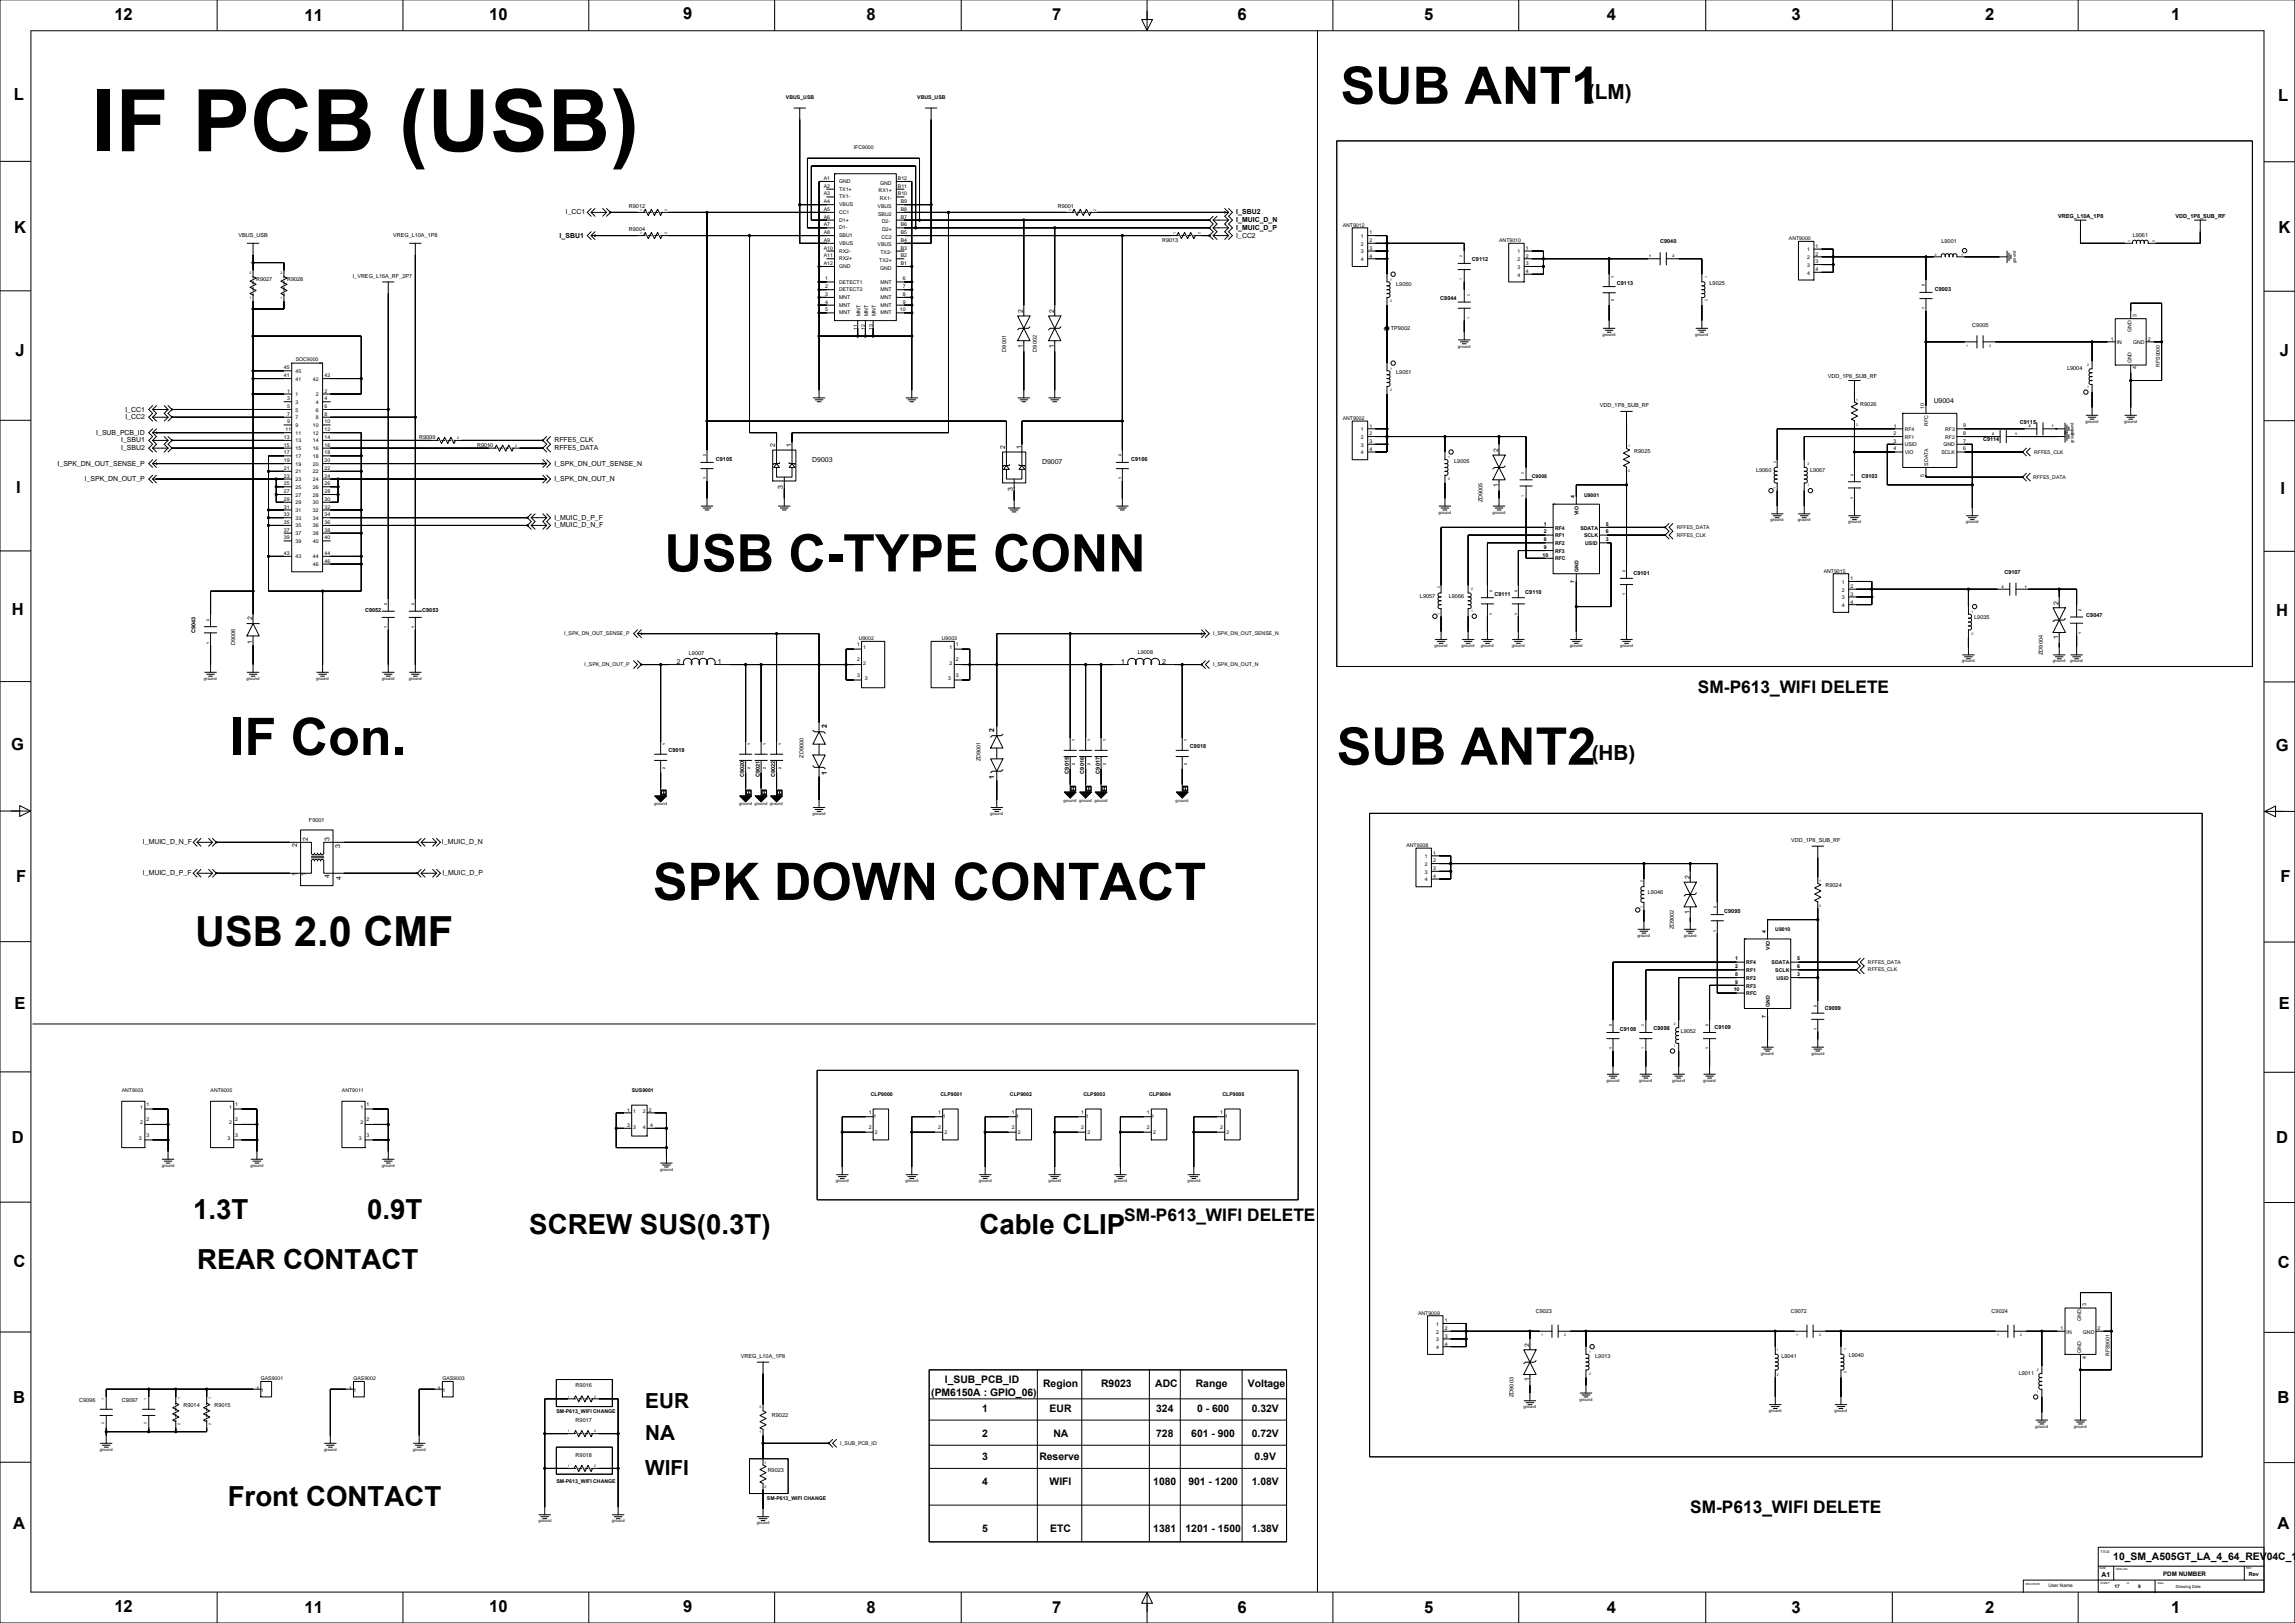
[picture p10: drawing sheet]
<svg xmlns="http://www.w3.org/2000/svg" width="1508mm" height="1066mm" viewBox="0 0 1508 1066" stroke-linecap="round" stroke-linejoin="round" font-family="sans-serif">
<defs><g id="words">
<text font-size="56.8" x="60" y="99">IF PCB (USB)</text>
<g font-size="34.1">
<text x="881" y="68">SUB ANT1</text>
<text x="437" y="375">USB C-TYPE CONN</text>
<text x="151" y="496">IF Con.</text>
<text x="879" y="502">SUB ANT2</text>
<text x="429" y="591">SPK DOWN CONTACT</text>
</g>
<text font-size="27.3" x="128" y="621">USB 2.0 CMF</text>
<g font-size="18.2">
<text x="127" y="801">1.3T</text>
<text x="241" y="801">0.9T</text>
<text x="348" y="811">SCREW SUS(0.3T)</text>
<text x="644" y="811">Cable CLIP</text>
<text x="130" y="834">REAR CONTACT</text>
<text x="150" y="990">Front CONTACT</text>
</g>
<g font-size="13.6">
<text x="1044" y="65">(LM)</text>
<text x="1046" y="500">(HB)</text>
<text x="424" y="925">EUR</text>
<text x="424" y="946">NA</text>
<text x="424" y="969">WIFI</text>
</g>
<g font-size="11.4">
<text x="1116" y="456">SM-P613_WIFI DELETE</text>
<text x="739" y="802">SM-P613_WIFI DELETE</text>
<text x="1111" y="994">SM-P613_WIFI DELETE</text>
</g>
<g font-size="10.9">
<text x="75" y="13">12</text>
<text x="200" y="14">11</text>
<text x="322" y="13">10</text>
<text x="449" y="13">9</text>
<text x="570" y="13">8</text>
<text x="692" y="13">7</text>
<text x="813" y="13">6</text>
<text x="936" y="13">5</text>
<text x="1056" y="13">4</text>
<text x="1178" y="13">3</text>
<text x="1305" y="13">2</text>
<text x="1427" y="13">1</text>
<text x="9" y="66">L</text>
<text x="1498" y="66">L</text>
<text x="9" y="153">K</text>
<text x="1498" y="153">K</text>
<text x="10" y="234">J</text>
<text x="1499" y="234">J</text>
<text x="11" y="324">I</text>
<text x="1499" y="324">I</text>
<text x="8" y="404">H</text>
<text x="1496" y="405">H</text>
<text x="7" y="493">G</text>
<text x="1496" y="493">G</text>
<text x="11" y="580">F</text>
<text x="1499" y="580">F</text>
<text x="10" y="663">E</text>
<text x="1498" y="663">E</text>
<text x="8" y="751">D</text>
<text x="1496" y="751">D</text>
<text x="9" y="833">C</text>
<text x="1497" y="833">C</text>
<text x="9" y="922">B</text>
<text x="1497" y="922">B</text>
<text x="9" y="1005">A</text>
<text x="1497" y="1005">A</text>
<text x="75" y="1060">12</text>
<text x="200" y="1060">11</text>
<text x="322" y="1060">10</text>
<text x="449" y="1059">9</text>
<text x="570" y="1060">8</text>
<text x="692" y="1060">7</text>
<text x="813" y="1060">6</text>
<text x="936" y="1060">5</text>
<text x="1056" y="1060">4</text>
<text x="1178" y="1060">3</text>
<text x="1305" y="1060">2</text>
<text x="1427" y="1060">1</text>
</g>
<g font-size="6.8">
<text x="621" y="909">I_SUB_PCB_ID</text>
<text x="686" y="911">Region</text>
<text x="724" y="911">R9023</text>
<text x="759" y="911">ADC</text>
<text x="786" y="911">Range</text>
<text x="820" y="911">Voltage</text>
<text x="612" y="918">(PM6150A : GPIO_06)</text>
<text x="646" y="928">1</text>
<text x="690" y="928">EUR</text>
<text x="760" y="928">324</text>
<text x="787" y="928">0 - 600</text>
<text x="823" y="928">0.32V</text>
<text x="646" y="944">2</text>
<text x="692" y="944">NA</text>
<text x="760" y="944">728</text>
<text x="783" y="944">601 - 900</text>
<text x="823" y="944">0.72V</text>
<text x="646" y="959">3</text>
<text x="683" y="959">Reserve</text>
<text x="825" y="959">0.9V</text>
<text x="646" y="976">4</text>
<text x="690" y="976">WIFI</text>
<text x="758" y="976">1080</text>
<text x="781" y="976">901 - 1200</text>
<text x="823" y="976">1.08V</text>
<text x="646" y="1006">5</text>
<text x="690" y="1006">ETC</text>
<text x="758" y="1006">1381</text>
<text x="779" y="1006">1201 - 1500</text>
<text x="823" y="1006">1.38V</text>
<text x="1389" y="1025">10_SM_A505GT_LA_4_64_REV04C_1</text>
</g>
<g font-size="4.5">
<text x="372" y="141">I_CC1</text>
<text x="813" y="141">I_SBU2</text>
<text x="813" y="146">I_MUIC_D_N</text>
<text x="813" y="151">I_MUIC_D_P</text>
<text x="368" y="156">I_SBU1</text>
<text x="813" y="156">I_CC2</text>
<text x="673" y="206" transform="rotate(-90 673 206)">2</text>
<text x="693" y="206" transform="rotate(-90 693 206)">2</text>
<text x="673" y="228" transform="rotate(-90 673 228)">1</text>
<text x="693" y="228" transform="rotate(-90 693 228)">1</text>
<text x="1271" y="265">U9004</text>
<text x="82" y="276">I_CC2</text>
<text x="82" y="270">I_CC1</text>
<text x="63" y="286">I_SUB_PCB_ID</text>
<text x="80" y="291">I_SBU1</text>
<text x="364" y="291">RFFE5_CLK</text>
<text x="509" y="294" transform="rotate(-90 509 294)">2</text>
<text x="520" y="294" transform="rotate(-90 520 294)">1</text>
<text x="80" y="296">I_SBU2</text>
<text x="364" y="296">RFFE5_DATA</text>
<text x="661" y="295" transform="rotate(-90 661 295)">2</text>
<text x="671" y="295" transform="rotate(-90 671 295)">1</text>
<text x="985" y="297" transform="rotate(-90 985 297)">2</text>
<text x="38" y="306">I_SPK_DN_OUT_SENSE_P</text>
<text x="364" y="306">I_SPK_DN_OUT_SENSE_N</text>
<text x="534" y="304">D9003</text>
<text x="685" y="305">D9007</text>
<text x="56" y="316">I_SPK_DN_OUT_P</text>
<text x="364" y="316">I_SPK_DN_OUT_N</text>
<text x="515" y="321" transform="rotate(-90 515 321)">3</text>
<text x="666" y="322" transform="rotate(-90 666 322)">3</text>
<text x="985" y="320" transform="rotate(-90 985 320)">1</text>
<text x="364" y="342">I_MUIC_D_P_F</text>
<text x="364" y="347">I_MUIC_D_N_F</text>
<text x="1353" y="397" transform="rotate(-90 1353 397)">2</text>
<text x="166" y="407" transform="rotate(-90 166 407)">2</text>
<text x="166" y="423" transform="rotate(-90 166 423)">1</text>
<text x="1353" y="420" transform="rotate(-90 1353 420)">1</text>
<text x="445" y="436">2</text>
<text x="472" y="436">1</text>
<text x="737" y="436">1</text>
<text x="764" y="436">2</text>
<text x="543" y="478" transform="rotate(-90 543 478)">2</text>
<text x="653" y="481" transform="rotate(-90 653 481)">2</text>
<text x="543" y="509" transform="rotate(-90 543 509)">1</text>
<text x="653" y="512" transform="rotate(-90 653 512)">1</text>
<text x="94" y="555">I_MUIC_D_N_F</text>
<text x="195" y="557" transform="rotate(-90 195 557)">2</text>
<text x="202" y="553" transform="rotate(-90 202 553)">2</text>
<text x="216" y="552" transform="rotate(-90 216 552)">3</text>
<text x="224" y="557" transform="rotate(-90 224 557)">3</text>
<text x="291" y="555">I_MUIC_D_N</text>
<text x="94" y="575">I_MUIC_D_P_F</text>
<text x="195" y="576" transform="rotate(-90 195 576)">1</text>
<text x="201" y="576" transform="rotate(-90 201 576)">1</text>
<text x="291" y="575">I_MUIC_D_P</text>
<text x="216" y="577" transform="rotate(-90 216 577)">4</text>
<text x="224" y="578" transform="rotate(-90 224 578)">4</text>
<text x="1111" y="578" transform="rotate(-90 1111 578)">2</text>
<text x="1111" y="600" transform="rotate(-90 1111 600)">1</text>
<text x="1005" y="885" transform="rotate(-90 1005 885)">2</text>
<text x="1005" y="908" transform="rotate(-90 1005 908)">1</text>
<text x="1381" y="1036">A1</text>
</g>
<text font-size="4.1" x="1422" y="1036">PDM NUMBER</text>
<g font-size="3.6">
<text x="413" y="136">R9012</text>
<text x="695" y="136">R9001</text>
<text x="1353" y="143">VREG_L10A_1P8</text>
<text x="1430" y="143">VDD_1P8_SUB_RF</text>
<text x="157" y="156">VBUS_USB</text>
<text x="258" y="156">VREG_L10A_1P8</text>
<text x="413" y="152">R9004</text>
<text x="1402" y="156">L9061</text>
<text x="764" y="159">R9013</text>
<text x="1091" y="160">C9040</text>
<text x="1276" y="160">L9001</text>
<text x="968" y="172">C9112</text>
<text x="168" y="185">R9027</text>
<text x="189" y="185">R9028</text>
<text x="232" y="183">I_VREG_L16A_RF_2P7</text>
<text x="918" y="188">L9050</text>
<text x="1063" y="187">C9113</text>
<text x="1124" y="187">L9025</text>
<text x="1272" y="191">C9003</text>
<text x="947" y="197">C9044</text>
<text x="1296" y="215">C9005</text>
<text x="914" y="217">TP9002</text>
<text x="661" y="231" transform="rotate(-90 661 231)">D9001</text>
<text x="682" y="231" transform="rotate(-90 682 231)">D9002</text>
<text x="1359" y="243">L9004</text>
<text x="918" y="246">L9051</text>
<text x="1201" y="249">VDD_1P8_SUB_RF</text>
<text x="1052" y="268">VDD_1P8_SUB_RF</text>
<text x="1223" y="267">R9026</text>
<text x="1328" y="278">C9115</text>
<text x="276" y="289">R9009</text>
<text x="314" y="294">R9010</text>
<text x="1303" y="290">C9114</text>
<text x="1074" y="297">R9025</text>
<text x="471" y="303">C9105</text>
<text x="744" y="303">C9106</text>
<text x="956" y="304">L9005</text>
<text x="1154" y="310">L9060</text>
<text x="1190" y="310">L9067</text>
<text x="1223" y="314">C9103</text>
<text x="975" y="330" transform="rotate(-90 975 330)">ZD9005</text>
<text x="1074" y="378">C9101</text>
<text x="1317" y="377">C9107</text>
<text x="933" y="393">L9057</text>
<text x="952" y="393">L9066</text>
<text x="982" y="391">C9111</text>
<text x="1003" y="390">C9110</text>
<text x="240" y="402">C9052</text>
<text x="278" y="402">C9053</text>
<text x="1298" y="407">L9035</text>
<text x="1371" y="406">C9047</text>
<text x="129" y="416" transform="rotate(-90 129 416)">C9043</text>
<text x="155" y="424" transform="rotate(-90 155 424)">D9006</text>
<text x="453" y="430">L9007</text>
<text x="748" y="429">L9008</text>
<text x="1343" y="430" transform="rotate(-90 1343 430)">ZD9004</text>
<text x="782" y="492">C9018</text>
<text x="439" y="494">C9019</text>
<text x="528" y="498" transform="rotate(-90 528 498)">ZD9000</text>
<text x="644" y="500" transform="rotate(-90 644 500)">ZD9001</text>
<text x="702" y="508" transform="rotate(-90 702 508)">C9015</text>
<text x="713" y="508" transform="rotate(-90 713 508)">C9016</text>
<text x="723" y="508" transform="rotate(-90 723 508)">C9017</text>
<text x="489" y="511" transform="rotate(-90 489 511)">C9020</text>
<text x="499" y="511" transform="rotate(-90 499 511)">C9021</text>
<text x="509" y="511" transform="rotate(-90 509 511)">C9022</text>
<text x="203" y="540">F9001</text>
<text x="1177" y="553">VDD_1P8_SUB_RF</text>
<text x="1083" y="587">L9046</text>
<text x="1200" y="583">R9024</text>
<text x="1133" y="600">C9095</text>
<text x="1100" y="611" transform="rotate(-90 1100 611)">ZD9002</text>
<text x="1199" y="663">C9099</text>
<text x="1065" y="677">C9108</text>
<text x="1087" y="677">C9098</text>
<text x="1127" y="676">C9109</text>
<text x="1105" y="679">L9052</text>
<text x="1009" y="863">C9023</text>
<text x="1177" y="863">C9072</text>
<text x="1309" y="863">C9024</text>
<text x="487" y="892">VREG_L10A_1P8</text>
<text x="1049" y="892">L9013</text>
<text x="1171" y="892">L9041</text>
<text x="1215" y="892">L9040</text>
<text x="1327" y="903">L9011</text>
<text x="378" y="911">R9016</text>
<text x="995" y="918" transform="rotate(-90 995 918)">ZD9003</text>
<text x="52" y="921">C9096</text>
<text x="80" y="921">C9097</text>
<text x="121" y="925">R9014</text>
<text x="141" y="925">R9015</text>
<text x="378" y="934">R9017</text>
<text x="507" y="931">R9022</text>
<text x="378" y="957">R9018</text>
<text x="505" y="967">R9023</text>
<text x="1478" y="1036">Rev</text>
</g>
<g font-size="3.4">
<text x="517" y="65">VBUS_USB</text>
<text x="603" y="65">VBUS_USB</text>
<text x="561" y="98">IFC9000</text>
<text x="541" y="118">A1</text>
<text x="590" y="118">B12</text>
<text x="541" y="123">A2</text>
<text x="552" y="120">GND</text>
<text x="552" y="125">TX1+</text>
<text x="579" y="121">GND</text>
<text x="590" y="123">B11</text>
<text x="541" y="128">A3</text>
<text x="552" y="130">TX1-</text>
<text x="578" y="126">RX1+</text>
<text x="578" y="131">RX1-</text>
<text x="590" y="128">B10</text>
<text x="541" y="133">A4</text>
<text x="552" y="136">VBUS</text>
<text x="577" y="137">VBUS</text>
<text x="592" y="134">B9</text>
<text x="541" y="139">A5</text>
<text x="541" y="144">A6</text>
<text x="552" y="141">CC1</text>
<text x="577" y="142">SBU2</text>
<text x="592" y="139">B8</text>
<text x="592" y="144">B7</text>
<text x="541" y="149">A7</text>
<text x="552" y="146">D1+</text>
<text x="580" y="147">D2-</text>
<text x="592" y="149">B6</text>
<text x="883" y="149">ANT9012</text>
<text x="541" y="154">A8</text>
<text x="552" y="151">D1-</text>
<text x="552" y="156">SBU1</text>
<text x="580" y="152">D2+</text>
<text x="592" y="154">B5</text>
<text x="900" y="154">1</text>
<text x="541" y="159">A9</text>
<text x="552" y="161">VBUS</text>
<text x="577" y="162">VBUS</text>
<text x="579" y="157">CC2</text>
<text x="592" y="159">B4</text>
<text x="895" y="156">1</text>
<text x="895" y="161">2</text>
<text x="900" y="159">2</text>
<text x="985" y="159">ANT9010</text>
<text x="1176" y="158">ANT9000</text>
<text x="541" y="164">A10</text>
<text x="552" y="166">RX2-</text>
<text x="579" y="167">TX2-</text>
<text x="592" y="164">B3</text>
<text x="895" y="167">3</text>
<text x="900" y="164">3</text>
<text x="997" y="167">1</text>
<text x="1003" y="164">1</text>
<text x="1188" y="165">1</text>
<text x="1193" y="163">1</text>
<text x="541" y="169">A11</text>
<text x="552" y="171">RX2+</text>
<text x="578" y="172">TX2+</text>
<text x="592" y="169">B2</text>
<text x="895" y="172">4</text>
<text x="900" y="169">4</text>
<text x="997" y="172">2</text>
<text x="1003" y="169">2</text>
<text x="1188" y="170">2</text>
<text x="1193" y="173">3</text>
<text x="1193" y="168">2</text>
<text x="541" y="174">A12</text>
<text x="552" y="176">GND</text>
<text x="579" y="177">GND</text>
<text x="592" y="174">B1</text>
<text x="997" y="177">3</text>
<text x="1003" y="179">4</text>
<text x="1003" y="174">3</text>
<text x="1188" y="175">3</text>
<text x="1193" y="178">4</text>
<text x="542" y="184">1</text>
<text x="593" y="184">6</text>
<text x="997" y="182">4</text>
<text x="1188" y="180">4</text>
<text x="542" y="189">2</text>
<text x="552" y="186">DETECT1</text>
<text x="552" y="191">DETECT2</text>
<text x="579" y="191">MNT</text>
<text x="579" y="186">MNT</text>
<text x="593" y="189">7</text>
<text x="542" y="194">3</text>
<text x="552" y="196">MNT</text>
<text x="579" y="196">MNT</text>
<text x="593" y="194">8</text>
<text x="542" y="199">4</text>
<text x="552" y="202">MNT</text>
<text x="579" y="202">MNT</text>
<text x="593" y="199">9</text>
<text x="542" y="205">5</text>
<text x="552" y="207">MNT</text>
<text x="566" y="208" transform="rotate(-90 566 208)">MNT</text>
<text x="571" y="208" transform="rotate(-90 571 208)">MNT</text>
<text x="576" y="208" transform="rotate(-90 576 208)">MNT</text>
<text x="579" y="207">MNT</text>
<text x="591" y="205">10</text>
<text x="1404" y="208" transform="rotate(-90 1404 208)">3</text>
<text x="564" y="217" transform="rotate(-90 564 217)">11</text>
<text x="569" y="217" transform="rotate(-90 569 217)">12</text>
<text x="574" y="217" transform="rotate(-90 574 217)">13</text>
<text x="909" y="217">1</text>
<text x="1401" y="218" transform="rotate(-90 1401 218)">GND</text>
<text x="1387" y="224">1</text>
<text x="1391" y="226">IN</text>
<text x="1402" y="226">GND</text>
<text x="1412" y="224">2</text>
<text x="194" y="237">SOC9000</text>
<text x="1401" y="239" transform="rotate(-90 1401 239)">GND</text>
<text x="187" y="243">45</text>
<text x="194" y="245">45</text>
<text x="1404" y="243" transform="rotate(-90 1404 243)">4</text>
<text x="1420" y="241" transform="rotate(-90 1420 241)">RFS9000</text>
<text x="187" y="248">41</text>
<text x="194" y="250">41</text>
<text x="206" y="250">42</text>
<text x="213" y="248">42</text>
<text x="189" y="258">1</text>
<text x="213" y="258">2</text>
<text x="189" y="263">3</text>
<text x="194" y="260">1</text>
<text x="208" y="260">2</text>
<text x="213" y="263">4</text>
<text x="189" y="268">5</text>
<text x="194" y="265">3</text>
<text x="208" y="265">4</text>
<text x="213" y="268">6</text>
<text x="1265" y="268" transform="rotate(-90 1265 268)">10</text>
<text x="189" y="273">7</text>
<text x="194" y="270">5</text>
<text x="194" y="275">7</text>
<text x="208" y="270">6</text>
<text x="208" y="275">8</text>
<text x="213" y="273">8</text>
<text x="883" y="276">ANT9002</text>
<text x="189" y="278">9</text>
<text x="194" y="281">9</text>
<text x="206" y="281">10</text>
<text x="213" y="278">10</text>
<text x="900" y="281">1</text>
<text x="1245" y="281">1</text>
<text x="1267" y="280" transform="rotate(-90 1267 280)">RFC</text>
<text x="1290" y="281">9</text>
<text x="188" y="283">11</text>
<text x="194" y="286">11</text>
<text x="206" y="286">12</text>
<text x="213" y="283">12</text>
<text x="895" y="283">1</text>
<text x="900" y="286">2</text>
<text x="1245" y="286">2</text>
<text x="1252" y="283">RF4</text>
<text x="1279" y="283">RF3</text>
<text x="1290" y="286">8</text>
<text x="187" y="294">15</text>
<text x="187" y="288">13</text>
<text x="194" y="291">13</text>
<text x="206" y="291">14</text>
<text x="213" y="294">16</text>
<text x="213" y="288">14</text>
<text x="895" y="293">3</text>
<text x="895" y="288">2</text>
<text x="900" y="291">3</text>
<text x="1245" y="291">3</text>
<text x="1252" y="288">RF1</text>
<text x="1252" y="293">USID</text>
<text x="1277" y="293">GND</text>
<text x="1279" y="288">RF2</text>
<text x="1290" y="291">7</text>
<text x="187" y="299">17</text>
<text x="194" y="296">15</text>
<text x="206" y="296">16</text>
<text x="213" y="299">18</text>
<text x="895" y="299">4</text>
<text x="900" y="296">4</text>
<text x="1245" y="296">4</text>
<text x="1252" y="298">VIO</text>
<text x="1276" y="298">SCLK</text>
<text x="1290" y="296">6</text>
<text x="1337" y="298">RFFE5_CLK</text>
<text x="187" y="304">19</text>
<text x="194" y="301">17</text>
<text x="194" y="306">19</text>
<text x="206" y="301">18</text>
<text x="206" y="306">20</text>
<text x="213" y="304">20</text>
<text x="1267" y="306" transform="rotate(-90 1267 306)">SDATA</text>
<text x="187" y="309">21</text>
<text x="194" y="311">21</text>
<text x="206" y="311">22</text>
<text x="213" y="309">22</text>
<text x="187" y="314">23</text>
<text x="194" y="316">23</text>
<text x="206" y="316">24</text>
<text x="213" y="314">24</text>
<text x="1007" y="314">C9008</text>
<text x="1265" y="313" transform="rotate(-90 1265 313)">5</text>
<text x="1336" y="315">RFFE5_DATA</text>
<text x="187" y="324">27</text>
<text x="187" y="319">25</text>
<text x="194" y="321">25</text>
<text x="206" y="321">26</text>
<text x="213" y="324">28</text>
<text x="213" y="319">26</text>
<text x="187" y="329">29</text>
<text x="194" y="326">27</text>
<text x="206" y="326">28</text>
<text x="213" y="329">30</text>
<text x="1035" y="327" transform="rotate(-90 1035 327)">4</text>
<text x="1041" y="326">U9001</text>
<text x="187" y="334">31</text>
<text x="194" y="331">29</text>
<text x="206" y="331">30</text>
<text x="213" y="334">32</text>
<text x="187" y="339">33</text>
<text x="194" y="336">31</text>
<text x="194" y="342">33</text>
<text x="206" y="336">32</text>
<text x="206" y="342">34</text>
<text x="213" y="339">34</text>
<text x="1038" y="338" transform="rotate(-90 1038 338)">VIO</text>
<text x="187" y="344">35</text>
<text x="194" y="347">35</text>
<text x="206" y="347">36</text>
<text x="213" y="344">36</text>
<text x="1015" y="345">1</text>
<text x="1022" y="348">RF4</text>
<text x="1039" y="348">SDATA</text>
<text x="1055" y="345">5</text>
<text x="1102" y="348">RFFE5_DATA</text>
<text x="187" y="349">37</text>
<text x="194" y="352">37</text>
<text x="206" y="352">38</text>
<text x="213" y="349">38</text>
<text x="1015" y="351">2</text>
<text x="1022" y="353">RF1</text>
<text x="1041" y="353">SCLK</text>
<text x="1055" y="351">6</text>
<text x="1102" y="353">RFFE5_CLK</text>
<text x="187" y="354">39</text>
<text x="194" y="357">39</text>
<text x="206" y="357">40</text>
<text x="213" y="354">40</text>
<text x="1015" y="356">8</text>
<text x="1022" y="358">RF2</text>
<text x="1042" y="358">USID</text>
<text x="1055" y="356">3</text>
<text x="187" y="365">43</text>
<text x="213" y="365">44</text>
<text x="1014" y="366">10</text>
<text x="1015" y="361">9</text>
<text x="1022" y="363">RF3</text>
<text x="194" y="367">43</text>
<text x="206" y="367">44</text>
<text x="206" y="372">46</text>
<text x="213" y="370">46</text>
<text x="1022" y="368">RFC</text>
<text x="1038" y="376" transform="rotate(-90 1038 376)">GND</text>
<text x="1199" y="376">ANT9015</text>
<text x="1035" y="383" transform="rotate(-90 1035 383)">7</text>
<text x="1211" y="384">1</text>
<text x="1216" y="381">1</text>
<text x="1211" y="389">2</text>
<text x="1216" y="386">2</text>
<text x="1211" y="394">3</text>
<text x="1216" y="392">3</text>
<text x="1211" y="399">4</text>
<text x="1216" y="397">4</text>
<text x="371" y="417">I_SPK_DN_OUT_SENSE_P</text>
<text x="797" y="417">I_SPK_DN_OUT_SENSE_N</text>
<text x="563" y="424">1</text>
<text x="564" y="421">U9002</text>
<text x="619" y="421">U9003</text>
<text x="628" y="424">1</text>
<text x="567" y="427">1</text>
<text x="624" y="427">1</text>
<text x="384" y="438">I_SPK_DN_OUT_P</text>
<text x="563" y="435">2</text>
<text x="567" y="437">2</text>
<text x="624" y="437">2</text>
<text x="628" y="435">2</text>
<text x="797" y="438">I_SPK_DN_OUT_N</text>
<text x="563" y="445">3</text>
<text x="568" y="447">3</text>
<text x="623" y="447">3</text>
<text x="628" y="445">3</text>
<text x="924" y="557">ANT9008</text>
<text x="936" y="564">1</text>
<text x="942" y="562">1</text>
<text x="936" y="569">2</text>
<text x="942" y="567">2</text>
<text x="936" y="574">3</text>
<text x="942" y="572">3</text>
<text x="936" y="579">4</text>
<text x="942" y="577">4</text>
<text x="1161" y="613" transform="rotate(-90 1161 613)">4</text>
<text x="1167" y="612">U9010</text>
<text x="1163" y="624" transform="rotate(-90 1163 624)">VIO</text>
<text x="1141" y="631">1</text>
<text x="1148" y="634">RF4</text>
<text x="1164" y="634">SDATA</text>
<text x="1181" y="631">5</text>
<text x="1228" y="633">RFFE5_DATA</text>
<text x="1141" y="641">8</text>
<text x="1141" y="636">2</text>
<text x="1148" y="639">RF1</text>
<text x="1167" y="639">SCLK</text>
<text x="1181" y="641">3</text>
<text x="1181" y="636">6</text>
<text x="1228" y="638">RFFE5_CLK</text>
<text x="1141" y="646">9</text>
<text x="1148" y="644">RF2</text>
<text x="1168" y="644">USID</text>
<text x="1140" y="651">10</text>
<text x="1148" y="654">RFC</text>
<text x="1148" y="649">RF3</text>
<text x="1163" y="661" transform="rotate(-90 1163 661)">GND</text>
<text x="1161" y="669" transform="rotate(-90 1161 669)">7</text>
<text x="80" y="718">ANT9003</text>
<text x="138" y="718">ANT9005</text>
<text x="225" y="718">ANT9011</text>
<text x="415" y="718">SUS9001</text>
<text x="572" y="720">CLP9000</text>
<text x="618" y="720">CLP9001</text>
<text x="664" y="720">CLP9002</text>
<text x="712" y="720">CLP9003</text>
<text x="755" y="720">CLP9004</text>
<text x="804" y="720">CLP9005</text>
<text x="92" y="729">1</text>
<text x="96" y="727">1</text>
<text x="151" y="729">1</text>
<text x="155" y="727">1</text>
<text x="237" y="729">1</text>
<text x="241" y="727">1</text>
<text x="412" y="731">1</text>
<text x="416" y="732">1</text>
<text x="422" y="732">2</text>
<text x="427" y="731">2</text>
<text x="571" y="732">1</text>
<text x="617" y="732">1</text>
<text x="665" y="732">1</text>
<text x="711" y="732">1</text>
<text x="754" y="732">1</text>
<text x="802" y="732">1</text>
<text x="96" y="737">2</text>
<text x="155" y="737">2</text>
<text x="241" y="737">2</text>
<text x="574" y="735">1</text>
<text x="620" y="735">1</text>
<text x="668" y="735">1</text>
<text x="714" y="735">1</text>
<text x="757" y="735">1</text>
<text x="805" y="735">1</text>
<text x="92" y="739">2</text>
<text x="151" y="739">2</text>
<text x="237" y="739">2</text>
<text x="412" y="741">3</text>
<text x="416" y="742">3</text>
<text x="422" y="742">4</text>
<text x="427" y="741">4</text>
<text x="571" y="742">2</text>
<text x="617" y="742">2</text>
<text x="665" y="742">2</text>
<text x="711" y="742">2</text>
<text x="754" y="742">2</text>
<text x="802" y="742">2</text>
<text x="91" y="749">3</text>
<text x="96" y="747">3</text>
<text x="150" y="749">3</text>
<text x="155" y="747">3</text>
<text x="236" y="749">3</text>
<text x="241" y="747">3</text>
<text x="575" y="745">2</text>
<text x="621" y="745">2</text>
<text x="669" y="745">2</text>
<text x="715" y="745">2</text>
<text x="758" y="745">2</text>
<text x="806" y="745">2</text>
<text x="932" y="864">ANT9009</text>
<text x="1371" y="858" transform="rotate(-90 1371 858)">3</text>
<text x="950" y="869">1</text>
<text x="1368" y="868" transform="rotate(-90 1368 868)">GND</text>
<text x="944" y="871">1</text>
<text x="950" y="874">2</text>
<text x="1354" y="874">1</text>
<text x="1379" y="874">2</text>
<text x="944" y="881">3</text>
<text x="944" y="876">2</text>
<text x="950" y="879">3</text>
<text x="1358" y="876">IN</text>
<text x="1369" y="876">GND</text>
<text x="944" y="886">4</text>
<text x="950" y="884">4</text>
<text x="1368" y="889" transform="rotate(-90 1368 889)">GND</text>
<text x="1371" y="893" transform="rotate(-90 1371 893)">4</text>
<text x="1387" y="891" transform="rotate(-90 1387 891)">RFS9001</text>
<text x="171" y="907">GAS9001</text>
<text x="232" y="907">GAS9002</text>
<text x="291" y="907">GAS9003</text>
<text x="169" y="913">1</text>
<text x="171" y="914">1</text>
<text x="229" y="913">1</text>
<text x="232" y="914">1</text>
<text x="288" y="913">1</text>
<text x="291" y="914">1</text>
<text x="366" y="929">SM-P613_WIFI CHANGE</text>
<text x="552" y="949">I_SUB_PCB_ID</text>
<text x="366" y="974">SM-P613_WIFI CHANGE</text>
<text x="504" y="986">SM-P613_WIFI CHANGE</text>
</g>
<g font-size="3.2">
<text x="1346" y="1043">User Name</text>
<text x="1390" y="1044">17</text>
<text x="1405" y="1044">9</text>
</g>
<g font-size="2.7">
<text x="1325" y="173" transform="rotate(-90 1325 173)">ground</text>
<text x="1053" y="221">ground</text>
<text x="1114" y="221">ground</text>
<text x="958" y="228">ground</text>
<text x="1371" y="278">ground</text>
<text x="1396" y="278">ground</text>
<text x="1363" y="286" transform="rotate(-90 1363 286)">ground</text>
<text x="1363" y="291" transform="rotate(-90 1363 291)">ground</text>
<text x="945" y="338">ground</text>
<text x="981" y="338">ground</text>
<text x="1164" y="343">ground</text>
<text x="1182" y="343">ground</text>
<text x="1215" y="344">ground</text>
<text x="1292" y="344">ground</text>
<text x="943" y="425">ground</text>
<text x="961" y="425">ground</text>
<text x="973" y="425">ground</text>
<text x="994" y="425">ground</text>
<text x="1032" y="425">ground</text>
<text x="1065" y="425">ground</text>
<text x="1290" y="435">ground</text>
<text x="1349" y="435">ground</text>
<text x="1361" y="435">ground</text>
<text x="134" y="447">ground</text>
<text x="162" y="447">ground</text>
<text x="208" y="447">ground</text>
<text x="251" y="447">ground</text>
<text x="269" y="447">ground</text>
<text x="699" y="527">ground ground ground</text>
<text x="773" y="527">ground</text>
<text x="430" y="529">ground</text>
<text x="486" y="529">ground ground ground</text>
<text x="534" y="536">ground</text>
<text x="651" y="536">ground</text>
<text x="1076" y="616">ground</text>
<text x="1107" y="616">ground</text>
<text x="1157" y="693">ground</text>
<text x="1191" y="693">ground</text>
<text x="1056" y="711">ground</text>
<text x="1077" y="711">ground</text>
<text x="1099" y="711">ground</text>
<text x="1119" y="711">ground</text>
<text x="106" y="767">ground</text>
<text x="165" y="767">ground</text>
<text x="251" y="767">ground</text>
<text x="434" y="769">ground</text>
<text x="549" y="777">ground</text>
<text x="595" y="777">ground</text>
<text x="643" y="777">ground</text>
<text x="689" y="777">ground</text>
<text x="732" y="777">ground</text>
<text x="781" y="777">ground</text>
<text x="1038" y="920">ground</text>
<text x="1001" y="925">ground</text>
<text x="1163" y="928">ground</text>
<text x="1206" y="928">ground</text>
<text x="1338" y="938">ground</text>
<text x="1363" y="938">ground</text>
<text x="66" y="953">ground</text>
<text x="213" y="953">ground</text>
<text x="271" y="953">ground</text>
<text x="354" y="1000">ground</text>
<text x="402" y="1000">ground</text>
<text x="497" y="1002">ground</text>
<text x="1430" y="1043">Drawing Date</text>
</g>
<g font-size="2.3">
<text x="422" y="139" transform="rotate(-90 422 139)">1</text>
<text x="439" y="139" transform="rotate(-90 439 139)">2</text>
<text x="704" y="139" transform="rotate(-90 704 139)">1</text>
<text x="721" y="139" transform="rotate(-90 721 139)">2</text>
<text x="422" y="154" transform="rotate(-90 422 154)">1</text>
<text x="439" y="154" transform="rotate(-90 439 154)">2</text>
<text x="773" y="154" transform="rotate(-90 773 154)">1</text>
<text x="789" y="154" transform="rotate(-90 789 154)">2</text>
<text x="1400" y="159" transform="rotate(-90 1400 159)">1</text>
<text x="1416" y="159" transform="rotate(-90 1416 159)">2</text>
<text x="1272" y="168">2</text>
<text x="1289" y="168">1</text>
<text x="961" y="169" transform="rotate(-90 961 169)">2</text>
<text x="1084" y="169">1</text>
<text x="1099" y="169">2</text>
<text x="164" y="180">2</text>
<text x="184" y="180">2</text>
<text x="914" y="184">1</text>
<text x="961" y="184" transform="rotate(-90 961 184)">1</text>
<text x="1061" y="182" transform="rotate(-90 1061 182)">1</text>
<text x="1122" y="182" transform="rotate(-90 1122 182)">1</text>
<text x="1265" y="188" transform="rotate(-90 1265 188)">2</text>
<text x="164" y="196">1</text>
<text x="184" y="196">1</text>
<text x="966" y="194" transform="rotate(-90 966 194)">2</text>
<text x="1061" y="198" transform="rotate(-90 1061 198)">2</text>
<text x="1122" y="198" transform="rotate(-90 1122 198)">2</text>
<text x="914" y="199">2</text>
<text x="1265" y="203" transform="rotate(-90 1265 203)">1</text>
<text x="966" y="210" transform="rotate(-90 966 210)">1</text>
<text x="1292" y="228">1</text>
<text x="1308" y="228">2</text>
<text x="914" y="243">1</text>
<text x="1372" y="241">2</text>
<text x="914" y="257">2</text>
<text x="1372" y="255">1</text>
<text x="1220" y="263">1</text>
<text x="1220" y="280">2</text>
<text x="1333" y="281">2</text>
<text x="1349" y="281">1</text>
<text x="1309" y="286">2</text>
<text x="1325" y="286">1</text>
<text x="283" y="289">1</text>
<text x="300" y="289">2</text>
<text x="321" y="294">1</text>
<text x="339" y="294">2</text>
<text x="1070" y="294">1</text>
<text x="464" y="300" transform="rotate(-90 464 300)">2</text>
<text x="737" y="300" transform="rotate(-90 737 300)">2</text>
<text x="952" y="301">1</text>
<text x="1167" y="304" transform="rotate(-90 1167 304)">2</text>
<text x="1188" y="305">2</text>
<text x="1002" y="311" transform="rotate(-90 1002 311)">2</text>
<text x="1070" y="310">2</text>
<text x="464" y="315" transform="rotate(-90 464 315)">1</text>
<text x="737" y="315" transform="rotate(-90 737 315)">1</text>
<text x="952" y="315">2</text>
<text x="1218" y="312" transform="rotate(-90 1218 312)">2</text>
<text x="1167" y="321" transform="rotate(-90 1167 321)">1</text>
<text x="1188" y="320">1</text>
<text x="1002" y="326" transform="rotate(-90 1002 326)">1</text>
<text x="1218" y="328" transform="rotate(-90 1218 328)">1</text>
<text x="1068" y="376" transform="rotate(-90 1068 376)">2</text>
<text x="947" y="387" transform="rotate(-90 947 387)">2</text>
<text x="967" y="388">2</text>
<text x="981" y="389" transform="rotate(-90 981 389)">2</text>
<text x="997" y="389" transform="rotate(-90 997 389)">2</text>
<text x="1316" y="386">2</text>
<text x="1331" y="386">1</text>
<text x="1068" y="391" transform="rotate(-90 1068 391)">1</text>
<text x="254" y="398" transform="rotate(-90 254 398)">2</text>
<text x="272" y="398" transform="rotate(-90 272 398)">2</text>
<text x="1368" y="401" transform="rotate(-90 1368 401)">2</text>
<text x="138" y="408" transform="rotate(-90 138 408)">2</text>
<text x="947" y="404" transform="rotate(-90 947 404)">1</text>
<text x="967" y="402">1</text>
<text x="981" y="404" transform="rotate(-90 981 404)">1</text>
<text x="997" y="404" transform="rotate(-90 997 404)">1</text>
<text x="1296" y="403">1</text>
<text x="254" y="413" transform="rotate(-90 254 413)">1</text>
<text x="272" y="413" transform="rotate(-90 272 413)">1</text>
<text x="1296" y="417">2</text>
<text x="1368" y="417" transform="rotate(-90 1368 417)">1</text>
<text x="138" y="423" transform="rotate(-90 138 423)">1</text>
<text x="437" y="490" transform="rotate(-90 437 490)">1</text>
<text x="493" y="490" transform="rotate(-90 493 490)">1</text>
<text x="503" y="490" transform="rotate(-90 503 490)">1</text>
<text x="513" y="490" transform="rotate(-90 513 490)">1</text>
<text x="706" y="487" transform="rotate(-90 706 487)">1</text>
<text x="717" y="487" transform="rotate(-90 717 487)">1</text>
<text x="727" y="487" transform="rotate(-90 727 487)">1</text>
<text x="780" y="487" transform="rotate(-90 780 487)">1</text>
<text x="706" y="502" transform="rotate(-90 706 502)">2</text>
<text x="717" y="502" transform="rotate(-90 717 502)">2</text>
<text x="727" y="502" transform="rotate(-90 727 502)">2</text>
<text x="780" y="502" transform="rotate(-90 780 502)">2</text>
<text x="437" y="505" transform="rotate(-90 437 505)">2</text>
<text x="493" y="505" transform="rotate(-90 493 505)">2</text>
<text x="503" y="505" transform="rotate(-90 503 505)">2</text>
<text x="513" y="505" transform="rotate(-90 513 505)">2</text>
<text x="1080" y="580" transform="rotate(-90 1080 580)">2</text>
<text x="1196" y="580">1</text>
<text x="1080" y="597" transform="rotate(-90 1080 597)">1</text>
<text x="1128" y="597" transform="rotate(-90 1128 597)">2</text>
<text x="1196" y="596">2</text>
<text x="1128" y="612" transform="rotate(-90 1128 612)">1</text>
<text x="1194" y="662" transform="rotate(-90 1194 662)">2</text>
<text x="1059" y="674" transform="rotate(-90 1059 674)">2</text>
<text x="1080" y="674" transform="rotate(-90 1080 674)">2</text>
<text x="1100" y="674">2</text>
<text x="1123" y="674" transform="rotate(-90 1123 674)">2</text>
<text x="1194" y="677" transform="rotate(-90 1194 677)">1</text>
<text x="1059" y="690" transform="rotate(-90 1059 690)">1</text>
<text x="1080" y="690" transform="rotate(-90 1080 690)">1</text>
<text x="1100" y="688">1</text>
<text x="1123" y="690" transform="rotate(-90 1123 690)">1</text>
<text x="1013" y="878">1</text>
<text x="1028" y="878">2</text>
<text x="1181" y="878">1</text>
<text x="1196" y="878">2</text>
<text x="1313" y="878">1</text>
<text x="1328" y="878">2</text>
<text x="1168" y="888">1</text>
<text x="1214" y="887" transform="rotate(-90 1214 887)">1</text>
<text x="1044" y="889">1</text>
<text x="1044" y="903">2</text>
<text x="1168" y="904">2</text>
<text x="1214" y="902" transform="rotate(-90 1214 902)">2</text>
<text x="1339" y="901">2</text>
<text x="1339" y="915">1</text>
<text x="68" y="920" transform="rotate(-90 68 920)">1</text>
<text x="96" y="920" transform="rotate(-90 96 920)">1</text>
<text x="118" y="919" transform="rotate(-90 118 919)">1</text>
<text x="139" y="919" transform="rotate(-90 139 919)">1</text>
<text x="373" y="918">1</text>
<text x="391" y="918">2</text>
<text x="499" y="925">2</text>
<text x="68" y="935" transform="rotate(-90 68 935)">2</text>
<text x="96" y="935" transform="rotate(-90 96 935)">2</text>
<text x="118" y="936" transform="rotate(-90 118 936)">2</text>
<text x="139" y="936" transform="rotate(-90 139 936)">2</text>
<text x="373" y="941">1</text>
<text x="391" y="941">2</text>
<text x="499" y="942">1</text>
<text x="373" y="964">1</text>
<text x="391" y="964">2</text>
<text x="503" y="962">1</text>
<text x="503" y="978">2</text>
<text x="1381" y="1020">TITLE</text>
</g>
<g font-size="1.8">
<text x="1380" y="1031">SIZE</text>
<text x="1391" y="1032">DWG NO</text>
<text x="1476" y="1031">REV</text>
<text x="1331" y="1041">DRAWN BY</text>
<text x="1381" y="1041">SHEET</text>
<text x="1398" y="1041">of</text>
<text x="1418" y="1041">Date</text>
</g>
<g font-size=".4">
<text x="401" y="140">.</text>
<text x="804" y="140">.</text>
<text x="794" y="145">.</text>
<text x="794" y="150">.</text>
<text x="392" y="155">.</text>
<text x="795" y="155">.</text>
<text x="113" y="269">.</text>
<text x="113" y="274">.</text>
<text x="103" y="284">.</text>
<text x="113" y="289">.</text>
<text x="357" y="289">.</text>
<text x="113" y="294">.</text>
<text x="357" y="294">.</text>
<text x="1329" y="297">.</text>
<text x="103" y="305">.</text>
<text x="357" y="305">.</text>
<text x="103" y="315">.</text>
<text x="357" y="315">.</text>
<text x="1329" y="314">.</text>
<text x="347" y="340">.</text>
<text x="347" y="345">.</text>
<text x="1094" y="347">.</text>
<text x="1094" y="352">.</text>
<text x="422" y="416">.</text>
<text x="790" y="416">.</text>
<text x="422" y="437">.</text>
<text x="790" y="437">.</text>
<text x="142" y="553">.</text>
<text x="274" y="553">.</text>
<text x="142" y="574">.</text>
<text x="274" y="574">.</text>
<text x="1220" y="632">.</text>
<text x="1220" y="637">.</text>
<text x="545" y="948">.</text>
</g>
</g></defs>
<g fill="none" stroke="#000" stroke-width=".66">
<path d="M0 0v1066h1508v-1066M143 0v20M265 0v20M387 0v20M509 0v20M632 0v20M754 0v20M876 0v20M998 0v20M1121 0v20M1244 0v20M1366 0v20"/>
<path d="M754 7v6h4l-4 7-4-7h4M20 20h1468v1026h-1468zM866 20v1026M522 71h7M526 71v89h23M608 71h8M612 71v89h-23M879 93h601v345h-601zM0 106h20M549 114h40v97h-40zM549 114h1M549 119h-11v142"/>
<path d="M589 119h10v142M1488 106h20M389 140h10M389 137l-3 3 3 2M389 140l2 2M391 137l-2 3M396 137l3 3M399 137l2 3-2 2M399 140l-3 2M401 140h.1M401 140h23M423 140l1-2 2 4 2-4 2 4 2-4 2 4 1-2"/>
<path d="M426 140h2M430 140h2M434 140h115M465 140v164M526 134h23M543 129h6M543 124h6M589 140h117M589 134h23M589 129h5M589 124h5M623 140v144h-102v21"/>
<path d="M705 140l1-2 2 4 2-4 2 4 2-4 2 4 1-2M708 140h2M712 140h2M716 140h89M805 140h.1M805 137l3 3h-3M808 137l2 3-2 2 2 3-2 2 2 3-2 2 2 3-2 2M808 140l-3 2 3 3M163 160h7M166 160v23M269 160h8M273 160v242"/>
<path d="M389 152l-3 3 3 2M391 155h.1M391 155h-2l2 2M391 152l-2 3M391 155h33M423 155l1-2 2 4 2-4 2 4 2-4 2 4 1-2M426 155h2M430 155h2M434 155h115M493 155v129h17v21M549 145h-16v-36h69v41M589 155h186"/>
<path d="M589 150h206M589 145h206M604 145v-41h-73v46h18M673 145v63M693 150v58M738 155v149M774 155l1-2 2 4 2-4 2 4 2-4 2 4 1-2M777 155h2M781 155h2M785 155h10M795 155h.1M795 145h.1"/>
<path d="M795 150h.1M797 142l-2 3 2 2-2 3 2 2-2 3 2 2M797 155h11M797 150h11M797 145h11M797 145l3 2-3 3M797 155l3 2M797 150l3 2-3 3M800 142l-3 3M808 155l-3 2M808 150l-3 2 3 3M808 145l-3 2 3 3"/>
<path d="M889 150h10v25h-10zM899 155h13v30a1.4 1.4 0 0 1 2 2 1.4 1.4 0 0 1-2 1 1.4 1.4 0 0 1 2 1 1.4 1.4 0 0 1-2 1 1.4 1.4 0 0 1 2 2 1.4 1.4 0 0 1-2 1 1.4 1.4 0 0 1 2 1 1.4 1.4 0 0 1-2 1v49a1.4 1.4 0 0 1 2 1 1.4 1.4 0 0 1-2 1 1.4 1.4 0 0 1 2 1 1.4 1.4 0 0 1-2 2 1.4 1.4 0 0 1 2 1 1.4 1.4 0 0 1-2 1 1.4 1.4 0 0 1 2 2 1.4 1.4 0 0 1-2 1v43h-13M899 160h63v13M912 160h.1M992 160h10v25h-10zM1182 159h10v25h-10zM1364 145h7M1367 145v15h35a1.4 1.4 0 0 1 1-2 1.4 1.4 0 0 1 1 2M1442 145h8M1446 145v15h-34a1.4 1.4 0 0 0-1-2 1.4 1.4 0 0 0-2 2 1.4 1.4 0 0 0-1-2 1.4 1.4 0 0 0-1 2 1.4 1.4 0 0 0-1-2 1.4 1.4 0 0 0-2 2M166 173h21v10M538 175h11"/>
<path d="M543 170h6M543 165h6M589 170h5M589 175h10M589 165h5M899 170h13M899 165h13M958 173h9M958 177h9M962 177v21M1002 170h89M1002 175h12"/>
<path d="M1002 165h12v15h-12M1058 170v18M1091 166v8M1095 170h24v15a1.4 1.4 0 0 1 2 2 1.4 1.4 0 0 1-2 1 1.4 1.4 0 0 1 2 1 1.4 1.4 0 0 1-2 1 1.4 1.4 0 0 1 2 2 1.4 1.4 0 0 1-2 1 1.4 1.4 0 0 1 2 1 1.4 1.4 0 0 1-2 1v21M1095 166v8M1192 169h84a1.4 1.4 0 0 1 1-2 1.4 1.4 0 0 1 2 2 1.4 1.4 0 0 1 1-2 1.4 1.4 0 0 1 1 2 1.4 1.4 0 0 1 1-2 1.4 1.4 0 0 1 2 2 1.4 1.4 0 0 1 1-2 1.4 1.4 0 0 1 1 2h33M1192 164h13v15h-13M1192 174h13M1266 169v23M1319 165v8M1320 166v5M1322 167v3"/>
<path d="M0 191h20M166 182l2 1-4 2 4 2-4 2 4 2-4 2 2 1M166 185v2M166 189v2M166 193v217M187 182l2 1-4 2 4 2-4 2 4 2-4 2 2 1M187 185v2M187 189v2M187 193v10h-21M251 185h8M255 185v217M538 185h11"/>
<path d="M538 190h11M538 195h11M589 185h10M589 190h10M589 195h10M958 198h9M1054 192h8M1054 188h8M1058 192v24M1262 196h8M1262 192h8M1266 196v76"/>
<path d="M1488 191h20M538 201h11M538 206h11M564 211v10M569 211v10M574 211v10M589 201h10M589 206h10M669 208h8l-4 8zM673 216l4 8h-8zM677 215l-1 1h-6l-1 1M689 208h8l-4 8z"/>
<path d="M693 216l4 8h-8zM697 215l-1 1h-6l-1 1M912 216h.1M958 203h9M962 203v20M1054 216h7M1055 217h5M1056 218h3M1115 216h7M1116 217h5M1117 218h3M1390 209h21v31h-21z"/>
<path d="M1400 209v-10h21v51h-21M166 221h71v38h-25M192 239h20v137h-20zM210 239h2M538 221h61M673 224v37M693 224v37M959 223h7M960 225h5M961 226h3M1266 225h33M1299 221v8"/>
<path d="M1303 225h87M1303 221v8M1375 225v17M1400 240v33M1411 225h10M166 244h26M166 249h26M166 259h26M212 249h25M1215 250h8M1219 250v14l2 1-4 2 4 2-4 2 4 2-4 2 2 1v41M1375 253v20"/>
<path d="M1375 242a1.4 1.4 0 0 0-2 2 1.4 1.4 0 0 0 2 1 1.4 1.4 0 0 0-2 1 1.4 1.4 0 0 0 2 1 1.4 1.4 0 0 0-2 2 1.4 1.4 0 0 0 2 1 1.4 1.4 0 0 0-2 1 1.4 1.4 0 0 0 2 2M0 276h20M100 269h10M100 267l-2 2 2 3-2 2 2 3M100 269l3 3-3 2M100 274h10M100 274l3 3M103 267l-3 2M108 267l2 2M110 267l3 2-3 3 3 2-3 3M110 269l-2 3 2 2M110 274l-2 3"/>
<path d="M113 269h79M113 274h79M113 269h.1M113 274h.1M187 264h5M187 279h5M212 269h43M212 274h61M212 264h5M212 279h5M465 277h197v29M535 261h7"/>
<path d="M536 263h5M537 264h3M595 261h8M597 263h5M598 264h3M669 261h8M670 263h5M672 264h2M689 261h8M691 263h5M692 264h3M738 277h-66v29"/>
<path d="M889 277h10v25h-10zM1065 270h8M1069 270v25l2 1-4 2 4 2-4 2 4 2-4 2 2 1v73M1251 272h35v35h-35zM1251 272h.1M1339 278v8M1343 278v8M1357 278v13M1359 279v10M1371 273h8M1373 274h5M1374 275h2"/>
<path d="M1397 273h7M1398 274h5M1399 275h3M1488 276h20M100 289h10M100 289l3 3-3 2M100 294h10M100 294l3 3M100 282l-2 2 2 3-2 2 2 3-2 2 2 3M103 284h89M103 282l-3 2M103 284h.1"/>
<path d="M103 284h-3l3 3-3 2M108 287l2 2M110 287l3 2-3 3 3 2-3 3M110 289l-2 3 2 2M110 294l-2 3M113 289h79M113 294h79M113 289h.1M113 294h.1M212 289h76M212 294h114M212 284h25v104h-61v-88h16"/>
<path d="M212 300h25M287 289l1-2 2 4 2-4 2 4 2-4 2 4 1-2M290 289h2M294 289h2M298 289h59M325 294l1-2 2 4 2-4 2 4 2-4 2 4 1-2M328 294h2M332 294h2M336 294h21M357 289h.1M357 294h.1M359 287l-2 2 2 3-2 2 2 3"/>
<path d="M362 287l-3 2 3 3-3 2 3 3M508 296h15v20h-15zM659 297h15v20h-15zM899 282h13M899 292h13M899 287h104v28M912 287h.1M950 287v15a1.4 1.4 0 0 1 2 1 1.4 1.4 0 0 1-2 2 1.4 1.4 0 0 1 2 1 1.4 1.4 0 0 1-2 1 1.4 1.4 0 0 1 2 1 1.4 1.4 0 0 1-2 2M981 299h8l-4 8zM985 287v12M1219 297h32M1251 287h-65v20a1.4 1.4 0 0 1 2 1 1.4 1.4 0 0 1-2 2"/>
<path d="M1251 282h-83v25a1.4 1.4 0 0 0-2 1 1.4 1.4 0 0 0 2 2M1251 292h-10v27h55M1286 282h53M1286 292h10v47M1286 297h43M1286 287h29M1315 283v8M1319 283v8M1319 287h38M1329 297h.1M1332 294l-3 3 3 3M1334 294l-2 3 2 3"/>
<path d="M1343 282h14M1360 280v3M1360 286v2M100 302l-2 3 2 2M100 312l-2 3 2 2M103 305h89M103 315h89M103 302l-3 3M103 312l-3 3M103 305h.1M103 315h.1M103 305h-3l3 2"/>
<path d="M103 315h-3l3 2M176 310h16M182 320h10M182 315v15h10M212 305h145M212 315h145M212 320h10M212 310h25M222 315v15h-10M357 302l2 3M357 312l2 3M357 305h.1"/>
<path d="M357 315h.1M357 305h2l-2 2M357 315h2l-2 2M359 302l3 3-3 2M359 312l3 3-3 2M461 304h8M461 308h8M465 308v25M510 305l2 2h-3zM510 307v7h11v-7M512 304v1h-3M516 314v19"/>
<path d="M519 304v1h3M521 305l1 2h-3zM662 306l1 2h-3zM662 308v7h10v-7M663 305v1h-3v1M667 315v19M670 305v1h4v1M672 306l2 2h-4zM734 304h8M734 308h8M738 308v25M950 310a1.4 1.4 0 0 1 2 1 1.4 1.4 0 0 1-2 1v21"/>
<path d="M985 307l4 8h-8zM985 315v18M989 306l-1 1h-6l-1 1M999 315h8M999 319h8M1003 319v48h18M1069 319h-33v12M1168 310a1.4 1.4 0 0 0-2 1 1.4 1.4 0 0 0 2 1 1.4 1.4 0 0 0-2 2 1.4 1.4 0 0 0 2 1 1.4 1.4 0 0 0-2 1 1.4 1.4 0 0 0 2 1v21M1186 310a1.4 1.4 0 0 1 2 1 1.4 1.4 0 0 1-2 1 1.4 1.4 0 0 1 2 2 1.4 1.4 0 0 1-2 1 1.4 1.4 0 0 1 2 1 1.4 1.4 0 0 1-2 1v21M1215 317h8M1266 307v7h63M1329 314h.1"/>
<path d="M1332 311l-3 3 3 2M1334 311l-2 3 2 2M176 335h16M182 325h10M212 335h25M212 325h10M349 338l-2 2 2 3-2 2 2 3M352 338l-3 2M357 338l2 2M359 338l3 2-3 3 3 2-3 3M461 333h8M462 334h5"/>
<path d="M463 335h3M512 333h7M513 334h5M514 335h3M663 334h7M664 335h5M665 336h3M734 333h8M735 334h5M736 335h3M946 333h8M947 334h5"/>
<path d="M948 335h3M981 333h8M983 334h5M984 335h3M1021 331h30v46h-30zM1021 331h1M1164 338h8M1166 339h5M1182 338h8M1183 339h5M1215 321h8M1215 339h8"/>
<path d="M1219 321v18M1293 339h7M176 340h16M176 345h16M187 350h5M187 355h5M212 340h135M212 345h135M212 350h25M212 355h5M347 340h.1M347 345h.1"/>
<path d="M349 340h10M349 340l3 3-3 2M349 345h10M349 345l3 3M359 340l-2 3 2 2M359 345l-2 3M1021 347h-74v43a1.4 1.4 0 0 0-2 1 1.4 1.4 0 0 0 2 1 1.4 1.4 0 0 0-2 2 1.4 1.4 0 0 0 2 1 1.4 1.4 0 0 0-2 1 1.4 1.4 0 0 0 2 1 1.4 1.4 0 0 0-2 2 1.4 1.4 0 0 0 2 1v20M1021 352h-56v38a1.4 1.4 0 0 1 2 1 1.4 1.4 0 0 1-2 1 1.4 1.4 0 0 1 2 2 1.4 1.4 0 0 1-2 1 1.4 1.4 0 0 1 2 1 1.4 1.4 0 0 1-2 1 1.4 1.4 0 0 1 2 2 1.4 1.4 0 0 1-2 1v20M1021 357h-43v36M1051 357h8v42h-23M1051 352h43M1051 347h43"/>
<path d="M1094 352h.1M1094 347h.1M1097 344l-3 3 3 2-3 3 3 2M1100 344l-3 3 3 2-3 3 3 2M1167 340h2M1185 340h2M1216 340h5M1218 341h2M1294 340h5M1295 341h3M0 362h20M176 366h16"/>
<path d="M212 366h25M212 371h25M1021 362h-23v31M1036 377v43M1205 377h10v25h-10zM1488 362h20M166 388h-28v24M212 388v54M974 393h8M974 397h8M978 397v23M994 397h8"/>
<path d="M994 393h8M998 397v23M1065 380h8M1065 384h8M1069 384v36M1215 382h15v15h-15M1215 392h15M1215 387h106M1294 387v17a1.4 1.4 0 0 1 2 1 1.4 1.4 0 0 1-2 1 1.4 1.4 0 0 1 2 1 1.4 1.4 0 0 1-2 2 1.4 1.4 0 0 1 2 1 1.4 1.4 0 0 1-2 1 1.4 1.4 0 0 1 2 2 1.4 1.4 0 0 1-2 1v16M1321 383v8M1325 387h40v18M1325 383v8"/>
<path d="M1349 399h9l-4 8zM1354 387v12M134 412h8M134 416h8M138 416v26M162 410h8M166 410l4 8h-8zM166 418v24M251 406h8M251 402h8M255 406v36M269 406h8"/>
<path d="M269 402h8M273 406v36M419 414l-3 2 3 3M419 416l3 3M422 416h.1M422 414l-3 2h3M422 416h116v65M510 416v80M703 416v77M790 416h.1M790 414l2 2h-2M790 416h-135v67"/>
<path d="M792 414l3 2-3 3M792 416l-2 3M1354 407l4 9h-9zM1354 416v14M1358 406l-1 1h-7l-1 1M1361 405h8M1361 409h8M1365 409v21M416 434l3 3-3 2M419 434l3 3-3 2M422 437h.1M422 437h27a2.8 2.8 0 0 1 3-4 2.8 2.8 0 0 1 3 4 2.8 2.8 0 0 1 2-4 2.8 2.8 0 0 1 3 4 2.8 2.8 0 0 1 2-4 2.8 2.8 0 0 1 3 4 2.8 2.8 0 0 1 2-4 2.8 2.8 0 0 1 3 4h96"/>
<path d="M434 437v59M490 437v59M500 437v59M566 421h16v31h-16zM566 427h-10v20h10M612 421h15v31h-15zM627 437h115a2.8 2.8 0 0 1 2-4 2.8 2.8 0 0 1 3 4 2.8 2.8 0 0 1 2-4 2.8 2.8 0 0 1 3 4 2.8 2.8 0 0 1 2-4 2.8 2.8 0 0 1 3 4 2.8 2.8 0 0 1 2-4 2.8 2.8 0 0 1 3 4h28M627 427h10v20h-10M714 437v56M724 437v56M777 437v56M790 437h.1"/>
<path d="M792 434l-2 3 2 2M795 434l-3 3 3 2M943 420h8M945 421h5M946 423h2M961 420h8M962 421h6M964 423h2M974 420h7M975 421h5M976 423h3M994 420h8"/>
<path d="M995 421h6M997 423h2M1032 420h8M1034 421h5M1035 423h2M1065 420h8M1067 421h5M1068 423h2M1290 430h8M1291 432h5M1293 433h2M1350 430h7"/>
<path d="M1351 432h5M1352 433h3M1361 430h8M1362 432h5M1364 433h2M0 448h20M135 442h7M136 443h5M137 444h3M163 442h7M164 443h5M165 444h3"/>
<path d="M208 442h8M210 443h5M211 444h2M251 442h8M253 443h5M254 444h2M269 442h8M270 443h6M272 444h2M1488 448h20M534 480l1 1h6l1 1M430 496h8"/>
<path d="M430 500h8M434 500v23M486 496h8M486 500h8M490 500v23M496 500h8M496 496h8M500 500v23M506 500h8M506 496h8M510 500v23M534 496h8l-4 8z"/>
<path d="M538 481l4 8h-8zM538 489v7M651 499h8l-4 8zM655 492v7M655 483l4 9h-8zM659 482l-1 1h-6l-1 1M699 493h8M699 497h8M703 497v23M710 497h8M710 493h8M714 497v23"/>
<path d="M720 493h8M720 497h8M724 497v23M773 493h8M773 497h8M777 497v23M435 519h3v3h-3zM435 520h2M436 520v2M491 519h3v3h-3zM491 520h2M492 520v2"/>
<path d="M501 519h3v3h-3zM501 520h2M502 520v2M511 519h3v3h-3zM511 520h2M512 520v2M534 503l1 1h6l1 1M538 504v27M655 507v24M659 506l-1 1h-6l-1 1M704 517h3v3h-3zM704 517h2"/>
<path d="M704 519h2M705 517v2M714 517h3v3h-3zM715 517h2M715 519h2M716 517v2M724 517h3v3h-3zM725 517h2M725 519h2M726 517v2M778 517h3v3h-3zM778 517h2"/>
<path d="M778 519h2M779 517v2M0 533h20M7 533h6v-4l7 4-7 3v-3M430 523h8l-4 4zM435 522h2M486 523h8l-4 4zM491 522h2M496 523h8l-4 4zM501 522h2M507 523h7l-4 4zM511 522h2"/>
<path d="M535 531h7M536 532h5M537 533h3M651 531h8M653 532h5M654 533h2M700 520h7l-4 4zM710 520h7l-3 4zM720 520h8l-4 4zM773 520h8l-4 4zM900 534h547v423h-547zM1488 533h20"/>
<path d="M1496 533v4l-7-4 7-3v3h5M130 553h10M130 551l-3 2 3 3M130 553l2 3M132 551l-2 2M137 551l3 2M140 553l-3 3M140 551l2 2-2 3M142 553h.1M142 553h63v8a1 1 0 0 0 1 1 1 1 0 0 0 1-1 1 1 0 0 0 1 1 1 1 0 0 0 1-1 1 1 0 0 0 1 1 1 1 0 0 0 1-1 1 1 0 0 0 1 1 1 1 0 0 0 1-1v-8h61M198 545h21v37h-21zM274 553h.1"/>
<path d="M277 551l-3 2 3 3M277 553h10M277 553l2 3M279 551l-2 2M284 551l3 2M287 551l2 2-2 3M287 553l-3 3M931 557h10v26h-10zM1191 556h8M1195 556v24l2 1-4 2 4 2-4 3 4 2-4 2 2 1v73M130 574h10M130 571l-3 3 3 2"/>
<path d="M130 574l2 2M132 571l-2 3M137 571l3 3M140 574l-3 2M140 571l2 3-2 2M142 574h.1M142 574h63v-8a1 1 0 0 1 1-1 1 1 0 0 1 1 1 1 1 0 0 1 1-1 1 1 0 0 1 1 1 1 1 0 0 1 1-1 1 1 0 0 1 1 1 1 1 0 0 1 1-1 1 1 0 0 1 1 1v8h61M205 564h8M205 563h8M274 574h.1M277 571l-3 3 3 2M277 574h10"/>
<path d="M277 574l2 2M279 571l-2 3M284 571l3 3M287 571l2 3-2 2M287 574l-3 2M941 567h188v34M941 562h13v16h-13M941 573h13M954 567h.1M1081 567v16a1.6 1.6 0 0 0-3 1 1.6 1.6 0 0 0 3 1 1.8 1.8 0 0 0-3 2 1.6 1.6 0 0 0 3 1 1.6 1.6 0 0 0-3 1 1.6 1.6 0 0 0 3 1 1.8 1.8 0 0 0-3 2 1.6 1.6 0 0 0 3 1v18M1107 580h8l-4 8zM1111 567v13"/>
<path d="M1111 588l4 8h-8zM1111 596v15M1115 587l-1 1h-6l-1 1M0 619h20M1077 611h7M1078 612h5M1079 613h3M1107 611h8M1108 612h6M1110 613h2M1125 605h8M1125 601h8"/>
<path d="M1129 605v48h18M1147 617h30v46h-30zM1147 617h1M1195 604h-33v13M1488 619h20M1147 637h-65v41M1147 632h-87v46M1177 637h43M1177 632h43M1220 637h.1M1220 632h.1M1223 630l-3 2 3 3-3 2 3 3"/>
<path d="M1225 630l-2 2 2 3-2 2 2 3M1147 642h-44v33a1.4 1.4 0 0 0-2 2 1.4 1.4 0 0 0 2 1 1.4 1.4 0 0 0-2 1 1.4 1.4 0 0 0 2 1 1.4 1.4 0 0 0-2 2 1.4 1.4 0 0 0 2 1 1.4 1.4 0 0 0-2 1 1.4 1.4 0 0 0 2 2v20M1147 647h-23v31M1177 642h18M22 673h843M1056 678h8M1078 678h8M1120 678h8M1162 663v25M1191 670h8M1191 666h8M1195 670v18"/>
<path d="M1056 682h8M1060 682v24M1078 682h8M1082 682v24M1120 682h8M1124 682v24M1158 688h8M1159 689h5M1161 691h2M1191 688h8M1192 689h5M1194 691h2"/>
<path d="M0 704h20M537 703h316v85h-316zM1056 706h8M1058 707h5M1059 708h2M1078 706h8M1079 707h5M1081 708h2M1100 706h7M1101 707h5M1102 708h3M1120 706h8"/>
<path d="M1121 707h5M1122 708h3M1488 705h20M80 724h15v30h-15zM95 729h15v33M95 739h15M138 724h16v30h-16zM154 729h15v33M154 739h15M225 724h15v30h-15zM240 729h15v33M240 739h15"/>
<path d="M415 726h10v20h-10zM415 731h-10v23h33M425 731h13v33M574 729h10v20h-10zM574 734h-20v38M620 729h10v20h-10zM620 734h-21v38M668 729h10v20h-10zM668 734h-20v38M714 729h10v20h-10zM714 734h-21v38M757 729h10v20h-10z"/>
<path d="M757 734h-21v38M805 729h10v20h-10zM805 734h-20v38M95 749h15M154 749h15M240 749h15M405 741h10M425 741h13M554 744h20M599 744h21M648 744h20M693 744h21"/>
<path d="M736 744h21M785 744h20M107 762h7M108 763h5M109 764h3M165 762h8M166 763h5M168 764h2M251 762h8M253 763h5M254 764h2M434 764h8"/>
<path d="M436 766h5M437 767h2M550 772h7M551 773h5M552 774h3M595 772h8M597 773h5M598 774h3M644 772h7M645 773h5M646 774h3M689 772h8"/>
<path d="M691 773h5M692 774h3M733 772h7M734 773h5M735 774h3M781 772h7M782 773h5M783 774h3M0 790h20M1488 790h20M1357 859h21v31h-21zM1367 859v-10h21v51h-21"/>
<path d="M0 875h20M938 865h10v25h-10zM948 875h72M948 870h16v15h-16M948 880h16M1006 875v12M1020 871v8M1024 875h164M1024 871v8M1042 875v15a1.4 1.4 0 0 1 2 1 1.4 1.4 0 0 1-2 1M1167 875v15a1.4 1.4 0 0 1 2 1 1.4 1.4 0 0 1-2 1M1188 871v8"/>
<path d="M1192 871v8M1192 875h128M1210 875v15a1.4 1.4 0 0 1 2 1 1.4 1.4 0 0 1-2 1M1320 871v8M1324 871v8M1324 875h33M1342 875v28a1.4 1.4 0 0 0-2 1 1.4 1.4 0 0 0 2 1 1.4 1.4 0 0 0-2 1 1.4 1.4 0 0 0 2 2 1.4 1.4 0 0 0-2 1 1.4 1.4 0 0 0 2 1 1.4 1.4 0 0 0-2 2 1.4 1.4 0 0 0 2 1v20M1378 875h10M1488 875h20M498 895h7M502 895v32l2 1-4 2 4 2-4 2 4 2-4 2 2 1v24l2 1-4 2 4 2-4 2 4 2-4 2 2 1v22M1002 887h8l-4 8z"/>
<path d="M1006 895l4 8h-8zM1010 894l-1 1h-6l-1 1M1042 893a1.4 1.4 0 0 1 2 1 1.4 1.4 0 0 1-2 1 1.4 1.4 0 0 1 2 1 1.4 1.4 0 0 1-2 2 1.4 1.4 0 0 1 2 1 1.4 1.4 0 0 1-2 1v15M1167 893a1.4 1.4 0 0 1 2 1 1.4 1.4 0 0 1-2 1 1.4 1.4 0 0 1 2 1 1.4 1.4 0 0 1-2 2 1.4 1.4 0 0 1 2 1 1.4 1.4 0 0 1-2 1v23M1210 893a1.4 1.4 0 0 1 2 1 1.4 1.4 0 0 1-2 1 1.4 1.4 0 0 1 2 1 1.4 1.4 0 0 1-2 2 1.4 1.4 0 0 1 2 1 1.4 1.4 0 0 1-2 1v23M1367 890v43M98 913v13M116 913v10M136 913v10M171 908h8v10h-8zM171 913h-101v13M232 913h-15v35"/>
<path d="M232 908h7v10h-7zM291 908h7v10h-7zM291 913h-15v35M366 906h36v18h-36zM377 919l1-2 2 4 2-4 2 4 2-4 3 4 1-2M378 919h-20v76M380 919h2M384 919h2M389 919h17v76M611 919h235M611 900h235v113h-235zM682 900v113"/>
<path d="M711 900v113M755 900v113M776 900v113M816 900v113M1006 903v17M1039 915h7M1040 917h5M1041 918h3M66 926h8M66 930h8M70 930v18M94 930h8"/>
<path d="M94 926h8M98 930v11M116 922l2 1-4 2 4 2-4 2 4 2-4 2 2 1M116 925v2M116 929v2M116 933v8M136 922l2 1-4 2 4 2-4 2 4 2-4 2 2 1M136 933v8h-66M136 925v2M136 929v2M611 933h235M1002 920h7"/>
<path d="M1003 922h5M1004 923h3M1163 923h8M1164 924h5M1166 926h2M1206 923h8M1207 924h6M1209 926h2M1338 933h8M1340 934h5M1341 936h2M1364 933h7"/>
<path d="M1365 934h5M1366 936h3M66 948h8M67 950h5M69 951h2M213 948h8M215 950h5M216 951h2M272 948h7M273 950h5M274 951h3M358 942h20"/>
<path d="M366 951h36v18h-36zM377 942l1-2 2 4 2-4 2 4 2-4 3 4 1-2M380 942h2M384 942h2M389 942h17M493 959h25v22h-25zM502 948h43M545 948h.1M547 946l-2 2 2 3M550 946l-3 2 3 3M611 950h235M0 961h20"/>
<path d="M358 965h20M377 965l1-2 2 4 2-4 2 4 2-4 3 4 1-2M380 965h2M384 965h2M389 965h17M611 965h235M1488 961h20M354 995h8M356 997h5M357 998h2M402 995h8M404 997h5"/>
<path d="M405 998h3M498 997h7M499 998h5M500 999h3M611 989h235M1379 1017h109v29h-109zM1379 1029h109M1379 1038h109M1379 1038h-49v8M1389 1029v9M1416 1039v8M1475 1029v9"/>
<path d="M143 1046v20M265 1046v20M387 1046v20M509 1046v20M632 1046v20M754 1053h4l-4-7-4 7h4v6M754 1046v20M876 1046v20M998 1046v20M1121 1046v20M1244 1046v20M1366 1046v20"/>
<circle cx="401" cy="140" r=".3"/>
<circle cx="465" cy="140" r=".6"/>
<circle cx="526" cy="134" r=".6"/>
<circle cx="612" cy="134" r=".6"/>
<circle cx="623" cy="140" r=".6"/>
<circle cx="805" cy="140" r=".3"/>
<circle cx="391" cy="155" r=".3"/>
<circle cx="493" cy="155" r=".6"/>
<circle cx="602" cy="150" r=".6"/>
<circle cx="604" cy="145" r=".6"/>
<circle cx="673" cy="145" r=".6"/>
<circle cx="693" cy="150" r=".6"/>
<circle cx="738" cy="155" r=".6"/>
<circle cx="795" cy="145" r=".3"/>
<circle cx="795" cy="150" r=".3"/>
<circle cx="795" cy="155" r=".3"/>
<circle cx="912" cy="160" r=".6"/>
<circle cx="166" cy="173" r=".6"/>
<circle cx="538" cy="175" r=".6"/>
<circle cx="599" cy="175" r=".6"/>
<circle cx="912" cy="165" r=".6"/>
<circle cx="912" cy="170" r=".6"/>
<circle cx="1014" cy="170" r=".6"/>
<circle cx="1014" cy="175" r=".6"/>
<circle cx="1058" cy="170" r=".6"/>
<circle cx="1205" cy="169" r=".6"/>
<circle cx="1205" cy="174" r=".6"/>
<circle cx="1266" cy="169" r=".6"/>
<circle cx="1291" cy="165" r="1.4"/>
<circle cx="538" cy="185" r=".6"/>
<circle cx="538" cy="190" r=".6"/>
<circle cx="538" cy="195" r=".6"/>
<circle cx="599" cy="185" r=".6"/>
<circle cx="599" cy="190" r=".6"/>
<circle cx="599" cy="195" r=".6"/>
<circle cx="916" cy="180" r="1.4"/>
<circle cx="166" cy="203" r=".6"/>
<circle cx="538" cy="206" r=".6"/>
<circle cx="538" cy="201" r=".6"/>
<circle cx="599" cy="206" r=".6"/>
<circle cx="599" cy="201" r=".6"/>
<circle cx="912" cy="216" r=".6"/>
<circle cx="912" cy="216" r="1.3"/>
<circle cx="166" cy="221" r=".6"/>
<circle cx="538" cy="221" r=".6"/>
<circle cx="564" cy="221" r=".6"/>
<circle cx="569" cy="221" r=".6"/>
<circle cx="574" cy="221" r=".6"/>
<circle cx="599" cy="221" r=".6"/>
<circle cx="916" cy="239" r="1.4"/>
<circle cx="1266" cy="225" r=".6"/>
<circle cx="1375" cy="225" r=".6"/>
<circle cx="1421" cy="225" r=".6"/>
<circle cx="166" cy="259" r=".6"/>
<circle cx="166" cy="244" r=".6"/>
<circle cx="166" cy="249" r=".6"/>
<circle cx="237" cy="249" r=".6"/>
<circle cx="1371" cy="258" r="1.4"/>
<circle cx="1400" cy="250" r=".6"/>
<circle cx="113" cy="269" r=".3"/>
<circle cx="113" cy="274" r=".3"/>
<circle cx="255" cy="269" r=".6"/>
<circle cx="273" cy="274" r=".6"/>
<circle cx="465" cy="277" r=".6"/>
<circle cx="738" cy="277" r=".6"/>
<circle cx="103" cy="284" r=".3"/>
<circle cx="113" cy="289" r=".3"/>
<circle cx="113" cy="294" r=".3"/>
<circle cx="237" cy="300" r=".6"/>
<circle cx="357" cy="289" r=".3"/>
<circle cx="357" cy="294" r=".3"/>
<circle cx="912" cy="292" r=".6"/>
<circle cx="912" cy="282" r=".6"/>
<circle cx="912" cy="287" r=".6"/>
<circle cx="950" cy="287" r=".6"/>
<circle cx="954" cy="297" r="1.4"/>
<circle cx="985" cy="287" r=".6"/>
<circle cx="1219" cy="297" r=".6"/>
<circle cx="1329" cy="297" r=".3"/>
<circle cx="103" cy="315" r=".3"/>
<circle cx="103" cy="305" r=".3"/>
<circle cx="176" cy="310" r=".6"/>
<circle cx="182" cy="315" r=".6"/>
<circle cx="182" cy="320" r=".6"/>
<circle cx="222" cy="315" r=".6"/>
<circle cx="222" cy="320" r=".6"/>
<circle cx="237" cy="310" r=".6"/>
<circle cx="357" cy="315" r=".3"/>
<circle cx="357" cy="305" r=".3"/>
<circle cx="1069" cy="319" r=".6"/>
<circle cx="1296" cy="319" r=".6"/>
<circle cx="1329" cy="314" r=".3"/>
<circle cx="176" cy="335" r=".6"/>
<circle cx="182" cy="325" r=".6"/>
<circle cx="222" cy="325" r=".6"/>
<circle cx="237" cy="335" r=".6"/>
<circle cx="1164" cy="322" r="1.4"/>
<circle cx="1190" cy="322" r="1.4"/>
<circle cx="176" cy="340" r=".6"/>
<circle cx="176" cy="345" r=".6"/>
<circle cx="237" cy="350" r=".6"/>
<circle cx="347" cy="340" r=".3"/>
<circle cx="347" cy="345" r=".3"/>
<circle cx="1094" cy="352" r=".3"/>
<circle cx="1094" cy="347" r=".3"/>
<circle cx="176" cy="366" r=".6"/>
<circle cx="237" cy="366" r=".6"/>
<circle cx="237" cy="371" r=".6"/>
<circle cx="166" cy="388" r=".6"/>
<circle cx="212" cy="388" r=".6"/>
<circle cx="1036" cy="399" r=".6"/>
<circle cx="1230" cy="387" r=".6"/>
<circle cx="1230" cy="392" r=".6"/>
<circle cx="1294" cy="387" r=".6"/>
<circle cx="1298" cy="399" r="1.4"/>
<circle cx="1354" cy="387" r=".6"/>
<circle cx="422" cy="416" r=".3"/>
<circle cx="510" cy="416" r=".6"/>
<circle cx="703" cy="416" r=".6"/>
<circle cx="790" cy="416" r=".3"/>
<circle cx="943" cy="405" r="1.4"/>
<circle cx="969" cy="405" r="1.4"/>
<circle cx="422" cy="437" r=".3"/>
<circle cx="434" cy="437" r=".6"/>
<circle cx="490" cy="437" r=".6"/>
<circle cx="500" cy="437" r=".6"/>
<circle cx="538" cy="437" r=".6"/>
<circle cx="556" cy="437" r=".6"/>
<circle cx="637" cy="437" r=".6"/>
<circle cx="655" cy="437" r=".6"/>
<circle cx="714" cy="437" r=".6"/>
<circle cx="724" cy="437" r=".6"/>
<circle cx="777" cy="437" r=".6"/>
<circle cx="790" cy="437" r=".3"/>
<circle cx="142" cy="553" r=".3"/>
<circle cx="274" cy="553" r=".3"/>
<circle cx="142" cy="574" r=".3"/>
<circle cx="274" cy="574" r=".3"/>
<circle cx="954" cy="573" r=".6"/>
<circle cx="954" cy="567" r=".6"/>
<circle cx="1081" cy="567" r=".6"/>
<circle cx="1111" cy="567" r=".6"/>
<circle cx="1076" cy="598" r="1.4"/>
<circle cx="1195" cy="604" r=".6"/>
<circle cx="1220" cy="637" r=".3"/>
<circle cx="1220" cy="632" r=".3"/>
<circle cx="1195" cy="642" r=".6"/>
<circle cx="1099" cy="691" r="1.4"/>
<circle cx="110" cy="739" r=".6"/>
<circle cx="169" cy="739" r=".6"/>
<circle cx="255" cy="739" r=".6"/>
<circle cx="110" cy="749" r=".6"/>
<circle cx="169" cy="749" r=".6"/>
<circle cx="255" cy="749" r=".6"/>
<circle cx="405" cy="741" r=".6"/>
<circle cx="438" cy="754" r=".6"/>
<circle cx="438" cy="741" r=".6"/>
<circle cx="554" cy="744" r=".6"/>
<circle cx="599" cy="744" r=".6"/>
<circle cx="648" cy="744" r=".6"/>
<circle cx="693" cy="744" r=".6"/>
<circle cx="736" cy="744" r=".6"/>
<circle cx="785" cy="744" r=".6"/>
<circle cx="964" cy="875" r=".6"/>
<circle cx="964" cy="880" r=".6"/>
<circle cx="1006" cy="875" r=".6"/>
<circle cx="1042" cy="875" r=".6"/>
<circle cx="1167" cy="875" r=".6"/>
<circle cx="1210" cy="875" r=".6"/>
<circle cx="1342" cy="875" r=".6"/>
<circle cx="1388" cy="875" r=".6"/>
<circle cx="1046" cy="885" r="1.4"/>
<circle cx="98" cy="913" r=".6"/>
<circle cx="116" cy="913" r=".6"/>
<circle cx="136" cy="913" r=".6"/>
<circle cx="1338" cy="918" r="1.4"/>
<circle cx="1367" cy="900" r=".6"/>
<circle cx="70" cy="941" r=".6"/>
<circle cx="98" cy="941" r=".6"/>
<circle cx="116" cy="941" r=".6"/>
<circle cx="358" cy="942" r=".6"/>
<circle cx="406" cy="942" r=".6"/>
<circle cx="502" cy="948" r=".6"/>
<circle cx="545" cy="948" r=".3"/>
<circle cx="358" cy="965" r=".6"/>
<circle cx="406" cy="965" r=".6"/>
</g>
<g fill="#000" stroke="#000" stroke-width=".66">
<path d="M526 79v55z" fill-rule="evenodd"/>
<path d="M612 79v55z" fill-rule="evenodd"/>
<path d="M531 104v46z" fill-rule="evenodd"/>
<path d="M533 109v36z" fill-rule="evenodd"/>
<path d="M538 119v56z" fill-rule="evenodd"/>
<path d="M538 119h5z" fill-rule="evenodd"/>
<path d="M594 119h5z" fill-rule="evenodd"/>
<path d="M599 119v56z" fill-rule="evenodd"/>
<path d="M602 109v41z" fill-rule="evenodd"/>
<path d="M533 109h69z" fill-rule="evenodd"/>
<path d="M604 104v41z" fill-rule="evenodd"/>
<path d="M531 104h73z" fill-rule="evenodd"/>
<path d="M401 140h18z" fill-rule="evenodd"/>
<path d="M439 140h26z" fill-rule="evenodd"/>
<path d="M465 140v137z" fill-rule="evenodd"/>
<path d="M526 134v26z" fill-rule="evenodd"/>
<path d="M526 134h17z" fill-rule="evenodd"/>
<path d="M465 140h78z" fill-rule="evenodd"/>
<path d="M612 134v26z" fill-rule="evenodd"/>
<path d="M594 134h18z" fill-rule="evenodd"/>
<path d="M594 140h29z" fill-rule="evenodd"/>
<path d="M623 140v144z" fill-rule="evenodd"/>
<path d="M623 140h78z" fill-rule="evenodd"/>
<path d="M721 140h84z" fill-rule="evenodd"/>
<path d="M391 155h28z" fill-rule="evenodd"/>
<path d="M439 155h54z" fill-rule="evenodd"/>
<path d="M493 155v129z" fill-rule="evenodd"/>
<path d="M493 155h50z" fill-rule="evenodd"/>
<path d="M531 150h12z" fill-rule="evenodd"/>
<path d="M526 160h17z" fill-rule="evenodd"/>
<path d="M533 145h10z" fill-rule="evenodd"/>
<path d="M594 150h8z" fill-rule="evenodd"/>
<path d="M594 145h10z" fill-rule="evenodd"/>
<path d="M594 160h18z" fill-rule="evenodd"/>
<path d="M604 145h69z" fill-rule="evenodd"/>
<path d="M673 145v56z" fill-rule="evenodd"/>
<path d="M693 150v51z" fill-rule="evenodd"/>
<path d="M602 150h91z" fill-rule="evenodd"/>
<path d="M594 155h144z" fill-rule="evenodd"/>
<path d="M738 155v122z" fill-rule="evenodd"/>
<path d="M738 155h31z" fill-rule="evenodd"/>
<path d="M790 155h5z" fill-rule="evenodd"/>
<path d="M673 145h122z" fill-rule="evenodd"/>
<path d="M693 150h102z" fill-rule="evenodd"/>
<path d="M912 160v5z" fill-rule="evenodd"/>
<path d="M904 160h8z" fill-rule="evenodd"/>
<path d="M904 155h8z" fill-rule="evenodd"/>
<path d="M912 155v5z" fill-rule="evenodd"/>
<path d="M912 160h50z" fill-rule="evenodd"/>
<path d="M962 160v5z" fill-rule="evenodd"/>
<path d="M1367 152v8z" fill-rule="evenodd"/>
<path d="M1367 160h30z" fill-rule="evenodd"/>
<path d="M1446 152v8z" fill-rule="evenodd"/>
<path d="M1417 160h29z" fill-rule="evenodd"/>
<path d="M166 173v5z" fill-rule="evenodd"/>
<path d="M166 167v6z" fill-rule="evenodd"/>
<path d="M187 173v5z" fill-rule="evenodd"/>
<path d="M166 173h21z" fill-rule="evenodd"/>
<path d="M273 167v107z" fill-rule="evenodd"/>
<path d="M538 175v10z" fill-rule="evenodd"/>
<path d="M538 175h5z" fill-rule="evenodd"/>
<path d="M594 175h5z" fill-rule="evenodd"/>
<path d="M599 175v10z" fill-rule="evenodd"/>
<path d="M912 170v10z" fill-rule="evenodd"/>
<path d="M912 165v5z" fill-rule="evenodd"/>
<path d="M904 165h8z" fill-rule="evenodd"/>
<path d="M904 170h8z" fill-rule="evenodd"/>
<path d="M1014 170v5z" fill-rule="evenodd"/>
<path d="M1014 165v5z" fill-rule="evenodd"/>
<path d="M1007 170h7z" fill-rule="evenodd"/>
<path d="M1007 165h7z" fill-rule="evenodd"/>
<path d="M1007 175h7z" fill-rule="evenodd"/>
<path d="M1014 175v5z" fill-rule="evenodd"/>
<path d="M1058 170v10z" fill-rule="evenodd"/>
<path d="M1014 170h44z" fill-rule="evenodd"/>
<path d="M1058 170h25z" fill-rule="evenodd"/>
<path d="M1103 170h16z" fill-rule="evenodd"/>
<path d="M1119 170v10z" fill-rule="evenodd"/>
<path d="M1197 174h8z" fill-rule="evenodd"/>
<path d="M1197 164h8z" fill-rule="evenodd"/>
<path d="M1205 164v5z" fill-rule="evenodd"/>
<path d="M1197 169h8z" fill-rule="evenodd"/>
<path d="M1205 169v5z" fill-rule="evenodd"/>
<path d="M1205 174v5z" fill-rule="evenodd"/>
<path d="M1197 179h8z" fill-rule="evenodd"/>
<path d="M1266 169v15z" fill-rule="evenodd"/>
<path d="M1205 169h61z" fill-rule="evenodd"/>
<path d="M1266 169h5z" fill-rule="evenodd"/>
<path d="M1291 169h23z" fill-rule="evenodd"/>
<path d="M166 198v5z" fill-rule="evenodd"/>
<path d="M187 198v5z" fill-rule="evenodd"/>
<path d="M255 193v76z" fill-rule="evenodd"/>
<path d="M538 185v5z" fill-rule="evenodd"/>
<path d="M538 190v5z" fill-rule="evenodd"/>
<path d="M538 195v6z" fill-rule="evenodd"/>
<path d="M538 195h5z" fill-rule="evenodd"/>
<path d="M538 190h5z" fill-rule="evenodd"/>
<path d="M538 185h5z" fill-rule="evenodd"/>
<path d="M594 185h5z" fill-rule="evenodd"/>
<path d="M594 190h5z" fill-rule="evenodd"/>
<path d="M594 195h5z" fill-rule="evenodd"/>
<path d="M599 195v6z" fill-rule="evenodd"/>
<path d="M599 190v5z" fill-rule="evenodd"/>
<path d="M599 185v5z" fill-rule="evenodd"/>
<path d="M962 185v5z" fill-rule="evenodd"/>
<path d="M1007 180h7z" fill-rule="evenodd"/>
<path d="M1400 199v5z" fill-rule="evenodd"/>
<path d="M1421 199v26z" fill-rule="evenodd"/>
<path d="M1400 199h21z" fill-rule="evenodd"/>
<path d="M166 203v18z" fill-rule="evenodd"/>
<path d="M166 203h21z" fill-rule="evenodd"/>
<path d="M538 201v5z" fill-rule="evenodd"/>
<path d="M538 206v15z" fill-rule="evenodd"/>
<path d="M538 206h5z" fill-rule="evenodd"/>
<path d="M538 201h5z" fill-rule="evenodd"/>
<path d="M564 216v5z" fill-rule="evenodd"/>
<path d="M569 216v5z" fill-rule="evenodd"/>
<path d="M574 216v5z" fill-rule="evenodd"/>
<path d="M594 201h5z" fill-rule="evenodd"/>
<path d="M594 206h5z" fill-rule="evenodd"/>
<path d="M599 206v15z" fill-rule="evenodd"/>
<path d="M599 201v5z" fill-rule="evenodd"/>
<path d="M912 216v23z" fill-rule="evenodd"/>
<path d="M912 201v15z" fill-rule="evenodd"/>
<path d="M962 211v7z" fill-rule="evenodd"/>
<path d="M1058 201v10z" fill-rule="evenodd"/>
<path d="M1119 201v10z" fill-rule="evenodd"/>
<path d="M1266 204v21z" fill-rule="evenodd"/>
<path d="M166 221v23z" fill-rule="evenodd"/>
<path d="M237 221v28z" fill-rule="evenodd"/>
<path d="M166 221h71z" fill-rule="evenodd"/>
<path d="M538 221v35z" fill-rule="evenodd"/>
<path d="M538 221h26z" fill-rule="evenodd"/>
<path d="M564 221h5z" fill-rule="evenodd"/>
<path d="M569 221h5z" fill-rule="evenodd"/>
<path d="M574 221h25z" fill-rule="evenodd"/>
<path d="M599 221v35z" fill-rule="evenodd"/>
<path d="M673 231v25z" fill-rule="evenodd"/>
<path d="M693 231v25z" fill-rule="evenodd"/>
<path d="M1266 225v42z" fill-rule="evenodd"/>
<path d="M1266 225h25z" fill-rule="evenodd"/>
<path d="M1375 225v12z" fill-rule="evenodd"/>
<path d="M1312 225h63z" fill-rule="evenodd"/>
<path d="M1375 225h10z" fill-rule="evenodd"/>
<path d="M1416 225h5z" fill-rule="evenodd"/>
<path d="M1421 225v25z" fill-rule="evenodd"/>
<path d="M166 249v10z" fill-rule="evenodd"/>
<path d="M166 244v5z" fill-rule="evenodd"/>
<path d="M166 259v129z" fill-rule="evenodd"/>
<path d="M166 244h21z" fill-rule="evenodd"/>
<path d="M166 249h21z" fill-rule="evenodd"/>
<path d="M166 259h21z" fill-rule="evenodd"/>
<path d="M217 259h20z" fill-rule="evenodd"/>
<path d="M217 249h20z" fill-rule="evenodd"/>
<path d="M237 249v10z" fill-rule="evenodd"/>
<path d="M912 259v23z" fill-rule="evenodd"/>
<path d="M1219 258v2z" fill-rule="evenodd"/>
<path d="M1375 258v10z" fill-rule="evenodd"/>
<path d="M1400 250v18z" fill-rule="evenodd"/>
<path d="M1400 245v5z" fill-rule="evenodd"/>
<path d="M1400 250h21z" fill-rule="evenodd"/>
<path d="M113 269h74z" fill-rule="evenodd"/>
<path d="M113 274h74z" fill-rule="evenodd"/>
<path d="M217 269h38z" fill-rule="evenodd"/>
<path d="M255 269v125z" fill-rule="evenodd"/>
<path d="M273 274v120z" fill-rule="evenodd"/>
<path d="M217 274h56z" fill-rule="evenodd"/>
<path d="M465 277v19z" fill-rule="evenodd"/>
<path d="M662 277v15z" fill-rule="evenodd"/>
<path d="M465 277h197z" fill-rule="evenodd"/>
<path d="M672 277v15z" fill-rule="evenodd"/>
<path d="M738 277v19z" fill-rule="evenodd"/>
<path d="M672 277h66z" fill-rule="evenodd"/>
<path d="M1069 278v13z" fill-rule="evenodd"/>
<path d="M176 300v10z" fill-rule="evenodd"/>
<path d="M113 289h74z" fill-rule="evenodd"/>
<path d="M113 294h74z" fill-rule="evenodd"/>
<path d="M103 284h84z" fill-rule="evenodd"/>
<path d="M176 300h11z" fill-rule="evenodd"/>
<path d="M217 284h20z" fill-rule="evenodd"/>
<path d="M217 300h20z" fill-rule="evenodd"/>
<path d="M237 284v16z" fill-rule="evenodd"/>
<path d="M237 300v10z" fill-rule="evenodd"/>
<path d="M217 289h66z" fill-rule="evenodd"/>
<path d="M217 294h104z" fill-rule="evenodd"/>
<path d="M303 289h54z" fill-rule="evenodd"/>
<path d="M342 294h15z" fill-rule="evenodd"/>
<path d="M510 284v7z" fill-rule="evenodd"/>
<path d="M493 284h17z" fill-rule="evenodd"/>
<path d="M521 284v7z" fill-rule="evenodd"/>
<path d="M521 284h102z" fill-rule="evenodd"/>
<path d="M904 297h8z" fill-rule="evenodd"/>
<path d="M912 292v5z" fill-rule="evenodd"/>
<path d="M904 292h8z" fill-rule="evenodd"/>
<path d="M912 287v5z" fill-rule="evenodd"/>
<path d="M904 287h8z" fill-rule="evenodd"/>
<path d="M912 282v5z" fill-rule="evenodd"/>
<path d="M904 282h8z" fill-rule="evenodd"/>
<path d="M950 287v10z" fill-rule="evenodd"/>
<path d="M912 287h38z" fill-rule="evenodd"/>
<path d="M985 287v5z" fill-rule="evenodd"/>
<path d="M950 287h35z" fill-rule="evenodd"/>
<path d="M985 287h18z" fill-rule="evenodd"/>
<path d="M1003 287v20z" fill-rule="evenodd"/>
<path d="M1168 282v20z" fill-rule="evenodd"/>
<path d="M1186 287v15z" fill-rule="evenodd"/>
<path d="M1219 280v17z" fill-rule="evenodd"/>
<path d="M1219 297v11z" fill-rule="evenodd"/>
<path d="M1241 292v27z" fill-rule="evenodd"/>
<path d="M1186 287h60z" fill-rule="evenodd"/>
<path d="M1168 282h78z" fill-rule="evenodd"/>
<path d="M1219 297h27z" fill-rule="evenodd"/>
<path d="M1241 292h5z" fill-rule="evenodd"/>
<path d="M1291 292h5z" fill-rule="evenodd"/>
<path d="M1296 292v27z" fill-rule="evenodd"/>
<path d="M1291 287h16z" fill-rule="evenodd"/>
<path d="M1291 297h38z" fill-rule="evenodd"/>
<path d="M1291 282h40z" fill-rule="evenodd"/>
<path d="M1351 282h1z" fill-rule="evenodd"/>
<path d="M1327 287h25z" fill-rule="evenodd"/>
<path d="M176 310v25z" fill-rule="evenodd"/>
<path d="M182 320v5z" fill-rule="evenodd"/>
<path d="M182 315v5z" fill-rule="evenodd"/>
<path d="M103 315h79z" fill-rule="evenodd"/>
<path d="M103 305h84z" fill-rule="evenodd"/>
<path d="M182 315h5z" fill-rule="evenodd"/>
<path d="M182 320h5z" fill-rule="evenodd"/>
<path d="M176 310h11z" fill-rule="evenodd"/>
<path d="M217 315h5z" fill-rule="evenodd"/>
<path d="M222 320v5z" fill-rule="evenodd"/>
<path d="M217 320h5z" fill-rule="evenodd"/>
<path d="M222 315v5z" fill-rule="evenodd"/>
<path d="M217 310h20z" fill-rule="evenodd"/>
<path d="M237 310v25z" fill-rule="evenodd"/>
<path d="M217 305h140z" fill-rule="evenodd"/>
<path d="M222 315h135z" fill-rule="evenodd"/>
<path d="M465 316v11z" fill-rule="evenodd"/>
<path d="M738 316v11z" fill-rule="evenodd"/>
<path d="M950 317v10z" fill-rule="evenodd"/>
<path d="M1036 319v7z" fill-rule="evenodd"/>
<path d="M1036 319h33z" fill-rule="evenodd"/>
<path d="M1069 311v8z" fill-rule="evenodd"/>
<path d="M1069 319v53z" fill-rule="evenodd"/>
<path d="M1266 312v2z" fill-rule="evenodd"/>
<path d="M1296 319v15z" fill-rule="evenodd"/>
<path d="M1241 319h55z" fill-rule="evenodd"/>
<path d="M1266 314h63z" fill-rule="evenodd"/>
<path d="M176 335v5z" fill-rule="evenodd"/>
<path d="M182 325v5z" fill-rule="evenodd"/>
<path d="M182 330h5z" fill-rule="evenodd"/>
<path d="M182 325h5z" fill-rule="evenodd"/>
<path d="M176 335h11z" fill-rule="evenodd"/>
<path d="M217 325h5z" fill-rule="evenodd"/>
<path d="M217 330h5z" fill-rule="evenodd"/>
<path d="M222 325v5z" fill-rule="evenodd"/>
<path d="M237 335v15z" fill-rule="evenodd"/>
<path d="M217 335h20z" fill-rule="evenodd"/>
<path d="M516 321v6z" fill-rule="evenodd"/>
<path d="M667 322v7z" fill-rule="evenodd"/>
<path d="M985 322v5z" fill-rule="evenodd"/>
<path d="M1003 327v40z" fill-rule="evenodd"/>
<path d="M1168 322v11z" fill-rule="evenodd"/>
<path d="M1186 322v11z" fill-rule="evenodd"/>
<path d="M1219 329v5z" fill-rule="evenodd"/>
<path d="M176 340v5z" fill-rule="evenodd"/>
<path d="M176 345v21z" fill-rule="evenodd"/>
<path d="M176 345h11z" fill-rule="evenodd"/>
<path d="M176 340h11z" fill-rule="evenodd"/>
<path d="M237 350v16z" fill-rule="evenodd"/>
<path d="M217 350h20z" fill-rule="evenodd"/>
<path d="M217 340h130z" fill-rule="evenodd"/>
<path d="M217 345h130z" fill-rule="evenodd"/>
<path d="M947 347v38z" fill-rule="evenodd"/>
<path d="M965 352v33z" fill-rule="evenodd"/>
<path d="M978 357v28z" fill-rule="evenodd"/>
<path d="M978 357h38z" fill-rule="evenodd"/>
<path d="M965 352h51z" fill-rule="evenodd"/>
<path d="M947 347h69z" fill-rule="evenodd"/>
<path d="M1056 357h3z" fill-rule="evenodd"/>
<path d="M1059 357v42z" fill-rule="evenodd"/>
<path d="M1056 347h38z" fill-rule="evenodd"/>
<path d="M1056 352h38z" fill-rule="evenodd"/>
<path d="M176 366v22z" fill-rule="evenodd"/>
<path d="M176 366h11z" fill-rule="evenodd"/>
<path d="M217 366h20z" fill-rule="evenodd"/>
<path d="M237 366v5z" fill-rule="evenodd"/>
<path d="M217 371h20z" fill-rule="evenodd"/>
<path d="M237 371v17z" fill-rule="evenodd"/>
<path d="M998 362v23z" fill-rule="evenodd"/>
<path d="M1003 367h13z" fill-rule="evenodd"/>
<path d="M998 362h18z" fill-rule="evenodd"/>
<path d="M138 388v16z" fill-rule="evenodd"/>
<path d="M138 388h28z" fill-rule="evenodd"/>
<path d="M166 388v16z" fill-rule="evenodd"/>
<path d="M212 388v49z" fill-rule="evenodd"/>
<path d="M176 388h36z" fill-rule="evenodd"/>
<path d="M212 388h25z" fill-rule="evenodd"/>
<path d="M1036 399v16z" fill-rule="evenodd"/>
<path d="M1036 382v17z" fill-rule="evenodd"/>
<path d="M1036 399h23z" fill-rule="evenodd"/>
<path d="M1069 392v23z" fill-rule="evenodd"/>
<path d="M1220 382h10z" fill-rule="evenodd"/>
<path d="M1230 382v5z" fill-rule="evenodd"/>
<path d="M1220 387h10z" fill-rule="evenodd"/>
<path d="M1230 392v5z" fill-rule="evenodd"/>
<path d="M1230 387v5z" fill-rule="evenodd"/>
<path d="M1220 392h10z" fill-rule="evenodd"/>
<path d="M1220 397h10z" fill-rule="evenodd"/>
<path d="M1294 387v12z" fill-rule="evenodd"/>
<path d="M1230 387h64z" fill-rule="evenodd"/>
<path d="M1294 387h19z" fill-rule="evenodd"/>
<path d="M1354 387v5z" fill-rule="evenodd"/>
<path d="M1333 387h21z" fill-rule="evenodd"/>
<path d="M1365 387v10z" fill-rule="evenodd"/>
<path d="M1354 387h11z" fill-rule="evenodd"/>
<path d="M255 414v23z" fill-rule="evenodd"/>
<path d="M273 414v23z" fill-rule="evenodd"/>
<path d="M510 416v71z" fill-rule="evenodd"/>
<path d="M422 416h88z" fill-rule="evenodd"/>
<path d="M538 416v21z" fill-rule="evenodd"/>
<path d="M510 416h28z" fill-rule="evenodd"/>
<path d="M655 416v21z" fill-rule="evenodd"/>
<path d="M703 416v69z" fill-rule="evenodd"/>
<path d="M655 416h48z" fill-rule="evenodd"/>
<path d="M703 416h87z" fill-rule="evenodd"/>
<path d="M947 405v10z" fill-rule="evenodd"/>
<path d="M965 405v10z" fill-rule="evenodd"/>
<path d="M978 405v10z" fill-rule="evenodd"/>
<path d="M998 405v10z" fill-rule="evenodd"/>
<path d="M1294 419v6z" fill-rule="evenodd"/>
<path d="M1365 418v7z" fill-rule="evenodd"/>
<path d="M138 424v13z" fill-rule="evenodd"/>
<path d="M166 424v13z" fill-rule="evenodd"/>
<path d="M422 437h12z" fill-rule="evenodd"/>
<path d="M434 437v50z" fill-rule="evenodd"/>
<path d="M434 437h5z" fill-rule="evenodd"/>
<path d="M480 437h10z" fill-rule="evenodd"/>
<path d="M490 437v50z" fill-rule="evenodd"/>
<path d="M500 437v50z" fill-rule="evenodd"/>
<path d="M490 437h10z" fill-rule="evenodd"/>
<path d="M538 437v38z" fill-rule="evenodd"/>
<path d="M500 437h38z" fill-rule="evenodd"/>
<path d="M556 427v10z" fill-rule="evenodd"/>
<path d="M556 437v10z" fill-rule="evenodd"/>
<path d="M538 437h18z" fill-rule="evenodd"/>
<path d="M556 427h5z" fill-rule="evenodd"/>
<path d="M556 437h5z" fill-rule="evenodd"/>
<path d="M632 437h5z" fill-rule="evenodd"/>
<path d="M637 437v10z" fill-rule="evenodd"/>
<path d="M632 427h5z" fill-rule="evenodd"/>
<path d="M637 427v10z" fill-rule="evenodd"/>
<path d="M637 437h18z" fill-rule="evenodd"/>
<path d="M655 437v40z" fill-rule="evenodd"/>
<path d="M714 437v48z" fill-rule="evenodd"/>
<path d="M655 437h59z" fill-rule="evenodd"/>
<path d="M714 437h10z" fill-rule="evenodd"/>
<path d="M724 437v48z" fill-rule="evenodd"/>
<path d="M724 437h7z" fill-rule="evenodd"/>
<path d="M777 437v48z" fill-rule="evenodd"/>
<path d="M772 437h5z" fill-rule="evenodd"/>
<path d="M777 437h13z" fill-rule="evenodd"/>
<path d="M1354 423v2z" fill-rule="evenodd"/>
<path d="M556 447h5z" fill-rule="evenodd"/>
<path d="M632 447h5z" fill-rule="evenodd"/>
<path d="M434 508v10z" fill-rule="evenodd"/>
<path d="M490 508v10z" fill-rule="evenodd"/>
<path d="M500 508v10z" fill-rule="evenodd"/>
<path d="M510 508v10z" fill-rule="evenodd"/>
<path d="M538 510v16z" fill-rule="evenodd"/>
<path d="M655 513v13z" fill-rule="evenodd"/>
<path d="M703 505v10z" fill-rule="evenodd"/>
<path d="M714 505v10z" fill-rule="evenodd"/>
<path d="M724 505v10z" fill-rule="evenodd"/>
<path d="M777 505v10z" fill-rule="evenodd"/>
<path d="M430 523h8l-4 4z" fill-rule="evenodd"/>
<path d="M486 523h8l-4 4z" fill-rule="evenodd"/>
<path d="M496 523h8l-4 4z" fill-rule="evenodd"/>
<path d="M507 523h7l-4 4z" fill-rule="evenodd"/>
<path d="M700 520h7l-4 4z" fill-rule="evenodd"/>
<path d="M710 520h7l-3 4z" fill-rule="evenodd"/>
<path d="M720 520h8l-4 4z" fill-rule="evenodd"/>
<path d="M773 520h8l-4 4z" fill-rule="evenodd"/>
<path d="M142 553h48z" fill-rule="evenodd"/>
<path d="M226 553h48z" fill-rule="evenodd"/>
<path d="M142 574h48z" fill-rule="evenodd"/>
<path d="M226 574h48z" fill-rule="evenodd"/>
<path d="M946 562h8z" fill-rule="evenodd"/>
<path d="M946 573h8z" fill-rule="evenodd"/>
<path d="M946 578h8z" fill-rule="evenodd"/>
<path d="M954 573v5z" fill-rule="evenodd"/>
<path d="M954 562v5z" fill-rule="evenodd"/>
<path d="M946 567h8z" fill-rule="evenodd"/>
<path d="M954 567v6z" fill-rule="evenodd"/>
<path d="M954 567h127z" fill-rule="evenodd"/>
<path d="M1081 567v11z" fill-rule="evenodd"/>
<path d="M1111 567v6z" fill-rule="evenodd"/>
<path d="M1081 567h30z" fill-rule="evenodd"/>
<path d="M1111 567h18z" fill-rule="evenodd"/>
<path d="M1129 567v26z" fill-rule="evenodd"/>
<path d="M1195 564v12z" fill-rule="evenodd"/>
<path d="M1081 598v8z" fill-rule="evenodd"/>
<path d="M1195 597v7z" fill-rule="evenodd"/>
<path d="M1111 603v3z" fill-rule="evenodd"/>
<path d="M1129 613v40z" fill-rule="evenodd"/>
<path d="M1162 604v8z" fill-rule="evenodd"/>
<path d="M1195 604v38z" fill-rule="evenodd"/>
<path d="M1162 604h33z" fill-rule="evenodd"/>
<path d="M1060 632v38z" fill-rule="evenodd"/>
<path d="M1082 637v33z" fill-rule="evenodd"/>
<path d="M1082 637h59z" fill-rule="evenodd"/>
<path d="M1060 632h81z" fill-rule="evenodd"/>
<path d="M1182 632h38z" fill-rule="evenodd"/>
<path d="M1182 637h38z" fill-rule="evenodd"/>
<path d="M1103 642v28z" fill-rule="evenodd"/>
<path d="M1124 647v23z" fill-rule="evenodd"/>
<path d="M1129 653h12z" fill-rule="evenodd"/>
<path d="M1124 647h17z" fill-rule="evenodd"/>
<path d="M1103 642h38z" fill-rule="evenodd"/>
<path d="M1182 642h13z" fill-rule="evenodd"/>
<path d="M1195 642v16z" fill-rule="evenodd"/>
<path d="M1162 668v15z" fill-rule="evenodd"/>
<path d="M1195 678v5z" fill-rule="evenodd"/>
<path d="M1060 691v10z" fill-rule="evenodd"/>
<path d="M1082 691v10z" fill-rule="evenodd"/>
<path d="M1103 691v10z" fill-rule="evenodd"/>
<path d="M1124 691v10z" fill-rule="evenodd"/>
<path d="M110 729v10z" fill-rule="evenodd"/>
<path d="M100 729h10z" fill-rule="evenodd"/>
<path d="M110 739v10z" fill-rule="evenodd"/>
<path d="M100 739h10z" fill-rule="evenodd"/>
<path d="M169 739v10z" fill-rule="evenodd"/>
<path d="M159 729h10z" fill-rule="evenodd"/>
<path d="M169 729v10z" fill-rule="evenodd"/>
<path d="M159 739h10z" fill-rule="evenodd"/>
<path d="M245 739h10z" fill-rule="evenodd"/>
<path d="M255 739v10z" fill-rule="evenodd"/>
<path d="M255 729v10z" fill-rule="evenodd"/>
<path d="M245 729h10z" fill-rule="evenodd"/>
<path d="M405 731v10z" fill-rule="evenodd"/>
<path d="M405 731h5z" fill-rule="evenodd"/>
<path d="M430 731h8z" fill-rule="evenodd"/>
<path d="M438 731v10z" fill-rule="evenodd"/>
<path d="M554 734v10z" fill-rule="evenodd"/>
<path d="M554 734h15z" fill-rule="evenodd"/>
<path d="M599 734v10z" fill-rule="evenodd"/>
<path d="M599 734h16z" fill-rule="evenodd"/>
<path d="M648 734v10z" fill-rule="evenodd"/>
<path d="M648 734h15z" fill-rule="evenodd"/>
<path d="M693 734v10z" fill-rule="evenodd"/>
<path d="M693 734h15z" fill-rule="evenodd"/>
<path d="M736 734v10z" fill-rule="evenodd"/>
<path d="M736 734h16z" fill-rule="evenodd"/>
<path d="M785 734v10z" fill-rule="evenodd"/>
<path d="M785 734h15z" fill-rule="evenodd"/>
<path d="M100 749h10z" fill-rule="evenodd"/>
<path d="M110 749v8z" fill-rule="evenodd"/>
<path d="M169 749v8z" fill-rule="evenodd"/>
<path d="M159 749h10z" fill-rule="evenodd"/>
<path d="M245 749h10z" fill-rule="evenodd"/>
<path d="M255 749v8z" fill-rule="evenodd"/>
<path d="M405 741v13z" fill-rule="evenodd"/>
<path d="M405 741h5z" fill-rule="evenodd"/>
<path d="M430 741h8z" fill-rule="evenodd"/>
<path d="M438 754v5z" fill-rule="evenodd"/>
<path d="M438 741v13z" fill-rule="evenodd"/>
<path d="M405 754h33z" fill-rule="evenodd"/>
<path d="M554 744v23z" fill-rule="evenodd"/>
<path d="M554 744h15z" fill-rule="evenodd"/>
<path d="M599 744v23z" fill-rule="evenodd"/>
<path d="M599 744h16z" fill-rule="evenodd"/>
<path d="M648 744v23z" fill-rule="evenodd"/>
<path d="M648 744h15z" fill-rule="evenodd"/>
<path d="M693 744v23z" fill-rule="evenodd"/>
<path d="M693 744h15z" fill-rule="evenodd"/>
<path d="M736 744v23z" fill-rule="evenodd"/>
<path d="M736 744h16z" fill-rule="evenodd"/>
<path d="M785 744v23z" fill-rule="evenodd"/>
<path d="M785 744h15z" fill-rule="evenodd"/>
<path d="M1367 849v5z" fill-rule="evenodd"/>
<path d="M1388 849v26z" fill-rule="evenodd"/>
<path d="M1367 849h21z" fill-rule="evenodd"/>
<path d="M954 875h10z" fill-rule="evenodd"/>
<path d="M954 880h10z" fill-rule="evenodd"/>
<path d="M964 880v5z" fill-rule="evenodd"/>
<path d="M964 875v5z" fill-rule="evenodd"/>
<path d="M954 870h10z" fill-rule="evenodd"/>
<path d="M964 870v5z" fill-rule="evenodd"/>
<path d="M964 875h42z" fill-rule="evenodd"/>
<path d="M1006 875v5z" fill-rule="evenodd"/>
<path d="M1006 875h6z" fill-rule="evenodd"/>
<path d="M1032 875h10z" fill-rule="evenodd"/>
<path d="M1042 875v10z" fill-rule="evenodd"/>
<path d="M1167 875v10z" fill-rule="evenodd"/>
<path d="M1042 875h125z" fill-rule="evenodd"/>
<path d="M1167 875h13z" fill-rule="evenodd"/>
<path d="M1200 875h10z" fill-rule="evenodd"/>
<path d="M1210 875v10z" fill-rule="evenodd"/>
<path d="M1210 875h102z" fill-rule="evenodd"/>
<path d="M1332 875h10z" fill-rule="evenodd"/>
<path d="M1342 875v23z" fill-rule="evenodd"/>
<path d="M1342 875h10z" fill-rule="evenodd"/>
<path d="M1388 875v25z" fill-rule="evenodd"/>
<path d="M1383 875h5z" fill-rule="evenodd"/>
<path d="M954 885h10z" fill-rule="evenodd"/>
<path d="M1367 895v5z" fill-rule="evenodd"/>
<path d="M70 913v5z" fill-rule="evenodd"/>
<path d="M98 913v5z" fill-rule="evenodd"/>
<path d="M70 913h28z" fill-rule="evenodd"/>
<path d="M116 913v5z" fill-rule="evenodd"/>
<path d="M98 913h18z" fill-rule="evenodd"/>
<path d="M136 913v5z" fill-rule="evenodd"/>
<path d="M116 913h20z" fill-rule="evenodd"/>
<path d="M136 913h30z" fill-rule="evenodd"/>
<path d="M217 913v30z" fill-rule="evenodd"/>
<path d="M217 913h10z" fill-rule="evenodd"/>
<path d="M276 913v30z" fill-rule="evenodd"/>
<path d="M276 913h10z" fill-rule="evenodd"/>
<path d="M358 919v23z" fill-rule="evenodd"/>
<path d="M358 919h15z" fill-rule="evenodd"/>
<path d="M394 919h12z" fill-rule="evenodd"/>
<path d="M406 919v23z" fill-rule="evenodd"/>
<path d="M502 903v20z" fill-rule="evenodd"/>
<path d="M1006 910v5z" fill-rule="evenodd"/>
<path d="M1042 905v5z" fill-rule="evenodd"/>
<path d="M1167 905v13z" fill-rule="evenodd"/>
<path d="M1210 905v13z" fill-rule="evenodd"/>
<path d="M1342 918v10z" fill-rule="evenodd"/>
<path d="M1367 900v28z" fill-rule="evenodd"/>
<path d="M1367 900h21z" fill-rule="evenodd"/>
<path d="M70 938v3z" fill-rule="evenodd"/>
<path d="M98 938v3z" fill-rule="evenodd"/>
<path d="M116 938v3z" fill-rule="evenodd"/>
<path d="M136 938v3z" fill-rule="evenodd"/>
<path d="M70 941v2z" fill-rule="evenodd"/>
<path d="M70 941h28z" fill-rule="evenodd"/>
<path d="M98 941h18z" fill-rule="evenodd"/>
<path d="M116 941h20z" fill-rule="evenodd"/>
<path d="M358 942v23z" fill-rule="evenodd"/>
<path d="M358 942h15z" fill-rule="evenodd"/>
<path d="M394 942h12z" fill-rule="evenodd"/>
<path d="M406 942v23z" fill-rule="evenodd"/>
<path d="M502 948v11z" fill-rule="evenodd"/>
<path d="M502 943v5z" fill-rule="evenodd"/>
<path d="M502 948h43z" fill-rule="evenodd"/>
<path d="M358 965v25z" fill-rule="evenodd"/>
<path d="M358 965h15z" fill-rule="evenodd"/>
<path d="M394 965h12z" fill-rule="evenodd"/>
<path d="M406 965v25z" fill-rule="evenodd"/>
<path d="M502 979v13z" fill-rule="evenodd"/>
<circle cx="401" cy="140" r=".3"/>
<circle cx="465" cy="140" r=".6"/>
<circle cx="526" cy="134" r=".6"/>
<circle cx="612" cy="134" r=".6"/>
<circle cx="623" cy="140" r=".6"/>
<circle cx="805" cy="140" r=".3"/>
<circle cx="391" cy="155" r=".3"/>
<circle cx="493" cy="155" r=".6"/>
<circle cx="602" cy="150" r=".6"/>
<circle cx="604" cy="145" r=".6"/>
<circle cx="673" cy="145" r=".6"/>
<circle cx="693" cy="150" r=".6"/>
<circle cx="738" cy="155" r=".6"/>
<circle cx="795" cy="145" r=".3"/>
<circle cx="795" cy="150" r=".3"/>
<circle cx="795" cy="155" r=".3"/>
<circle cx="912" cy="160" r=".6"/>
<circle cx="166" cy="173" r=".6"/>
<circle cx="538" cy="175" r=".6"/>
<circle cx="599" cy="175" r=".6"/>
<circle cx="912" cy="165" r=".6"/>
<circle cx="912" cy="170" r=".6"/>
<circle cx="1014" cy="170" r=".6"/>
<circle cx="1014" cy="175" r=".6"/>
<circle cx="1058" cy="170" r=".6"/>
<circle cx="1205" cy="169" r=".6"/>
<circle cx="1205" cy="174" r=".6"/>
<circle cx="1266" cy="169" r=".6"/>
<circle cx="538" cy="185" r=".6"/>
<circle cx="538" cy="190" r=".6"/>
<circle cx="538" cy="195" r=".6"/>
<circle cx="599" cy="185" r=".6"/>
<circle cx="599" cy="190" r=".6"/>
<circle cx="599" cy="195" r=".6"/>
<circle cx="166" cy="203" r=".6"/>
<circle cx="538" cy="206" r=".6"/>
<circle cx="538" cy="201" r=".6"/>
<circle cx="599" cy="206" r=".6"/>
<circle cx="599" cy="201" r=".6"/>
<circle cx="912" cy="216" r=".6"/>
<circle cx="166" cy="221" r=".6"/>
<circle cx="538" cy="221" r=".6"/>
<circle cx="564" cy="221" r=".6"/>
<circle cx="569" cy="221" r=".6"/>
<circle cx="574" cy="221" r=".6"/>
<circle cx="599" cy="221" r=".6"/>
<circle cx="1266" cy="225" r=".6"/>
<circle cx="1375" cy="225" r=".6"/>
<circle cx="1421" cy="225" r=".6"/>
<circle cx="166" cy="259" r=".6"/>
<circle cx="166" cy="244" r=".6"/>
<circle cx="166" cy="249" r=".6"/>
<circle cx="237" cy="249" r=".6"/>
<circle cx="1400" cy="250" r=".6"/>
<circle cx="113" cy="269" r=".3"/>
<circle cx="113" cy="274" r=".3"/>
<circle cx="255" cy="269" r=".6"/>
<circle cx="273" cy="274" r=".6"/>
<circle cx="465" cy="277" r=".6"/>
<circle cx="738" cy="277" r=".6"/>
<circle cx="103" cy="284" r=".3"/>
<circle cx="113" cy="289" r=".3"/>
<circle cx="113" cy="294" r=".3"/>
<circle cx="237" cy="300" r=".6"/>
<circle cx="357" cy="289" r=".3"/>
<circle cx="357" cy="294" r=".3"/>
<circle cx="912" cy="292" r=".6"/>
<circle cx="912" cy="282" r=".6"/>
<circle cx="912" cy="287" r=".6"/>
<circle cx="950" cy="287" r=".6"/>
<circle cx="985" cy="287" r=".6"/>
<circle cx="1219" cy="297" r=".6"/>
<circle cx="1329" cy="297" r=".3"/>
<circle cx="103" cy="315" r=".3"/>
<circle cx="103" cy="305" r=".3"/>
<circle cx="176" cy="310" r=".6"/>
<circle cx="182" cy="315" r=".6"/>
<circle cx="182" cy="320" r=".6"/>
<circle cx="222" cy="315" r=".6"/>
<circle cx="222" cy="320" r=".6"/>
<circle cx="237" cy="310" r=".6"/>
<circle cx="357" cy="315" r=".3"/>
<circle cx="357" cy="305" r=".3"/>
<circle cx="1069" cy="319" r=".6"/>
<circle cx="1296" cy="319" r=".6"/>
<circle cx="1329" cy="314" r=".3"/>
<circle cx="176" cy="335" r=".6"/>
<circle cx="182" cy="325" r=".6"/>
<circle cx="222" cy="325" r=".6"/>
<circle cx="237" cy="335" r=".6"/>
<circle cx="176" cy="340" r=".6"/>
<circle cx="176" cy="345" r=".6"/>
<circle cx="237" cy="350" r=".6"/>
<circle cx="347" cy="340" r=".3"/>
<circle cx="347" cy="345" r=".3"/>
<circle cx="1094" cy="352" r=".3"/>
<circle cx="1094" cy="347" r=".3"/>
<circle cx="176" cy="366" r=".6"/>
<circle cx="237" cy="366" r=".6"/>
<circle cx="237" cy="371" r=".6"/>
<circle cx="166" cy="388" r=".6"/>
<circle cx="212" cy="388" r=".6"/>
<circle cx="1036" cy="399" r=".6"/>
<circle cx="1230" cy="387" r=".6"/>
<circle cx="1230" cy="392" r=".6"/>
<circle cx="1294" cy="387" r=".6"/>
<circle cx="1354" cy="387" r=".6"/>
<circle cx="422" cy="416" r=".3"/>
<circle cx="510" cy="416" r=".6"/>
<circle cx="703" cy="416" r=".6"/>
<circle cx="790" cy="416" r=".3"/>
<circle cx="422" cy="437" r=".3"/>
<circle cx="434" cy="437" r=".6"/>
<circle cx="490" cy="437" r=".6"/>
<circle cx="500" cy="437" r=".6"/>
<circle cx="538" cy="437" r=".6"/>
<circle cx="556" cy="437" r=".6"/>
<circle cx="637" cy="437" r=".6"/>
<circle cx="655" cy="437" r=".6"/>
<circle cx="714" cy="437" r=".6"/>
<circle cx="724" cy="437" r=".6"/>
<circle cx="777" cy="437" r=".6"/>
<circle cx="790" cy="437" r=".3"/>
<circle cx="142" cy="553" r=".3"/>
<circle cx="274" cy="553" r=".3"/>
<circle cx="142" cy="574" r=".3"/>
<circle cx="274" cy="574" r=".3"/>
<circle cx="954" cy="573" r=".6"/>
<circle cx="954" cy="567" r=".6"/>
<circle cx="1081" cy="567" r=".6"/>
<circle cx="1111" cy="567" r=".6"/>
<circle cx="1195" cy="604" r=".6"/>
<circle cx="1220" cy="637" r=".3"/>
<circle cx="1220" cy="632" r=".3"/>
<circle cx="1195" cy="642" r=".6"/>
<circle cx="110" cy="739" r=".6"/>
<circle cx="169" cy="739" r=".6"/>
<circle cx="255" cy="739" r=".6"/>
<circle cx="110" cy="749" r=".6"/>
<circle cx="169" cy="749" r=".6"/>
<circle cx="255" cy="749" r=".6"/>
<circle cx="405" cy="741" r=".6"/>
<circle cx="438" cy="754" r=".6"/>
<circle cx="438" cy="741" r=".6"/>
<circle cx="554" cy="744" r=".6"/>
<circle cx="599" cy="744" r=".6"/>
<circle cx="648" cy="744" r=".6"/>
<circle cx="693" cy="744" r=".6"/>
<circle cx="736" cy="744" r=".6"/>
<circle cx="785" cy="744" r=".6"/>
<circle cx="964" cy="875" r=".6"/>
<circle cx="964" cy="880" r=".6"/>
<circle cx="1006" cy="875" r=".6"/>
<circle cx="1042" cy="875" r=".6"/>
<circle cx="1167" cy="875" r=".6"/>
<circle cx="1210" cy="875" r=".6"/>
<circle cx="1342" cy="875" r=".6"/>
<circle cx="1388" cy="875" r=".6"/>
<circle cx="98" cy="913" r=".6"/>
<circle cx="116" cy="913" r=".6"/>
<circle cx="136" cy="913" r=".6"/>
<circle cx="1367" cy="900" r=".6"/>
<circle cx="70" cy="941" r=".6"/>
<circle cx="98" cy="941" r=".6"/>
<circle cx="116" cy="941" r=".6"/>
<circle cx="358" cy="942" r=".6"/>
<circle cx="406" cy="942" r=".6"/>
<circle cx="502" cy="948" r=".6"/>
<circle cx="545" cy="948" r=".3"/>
<circle cx="358" cy="965" r=".6"/>
<circle cx="406" cy="965" r=".6"/>
</g>
<use href="#words"/>
</svg>
